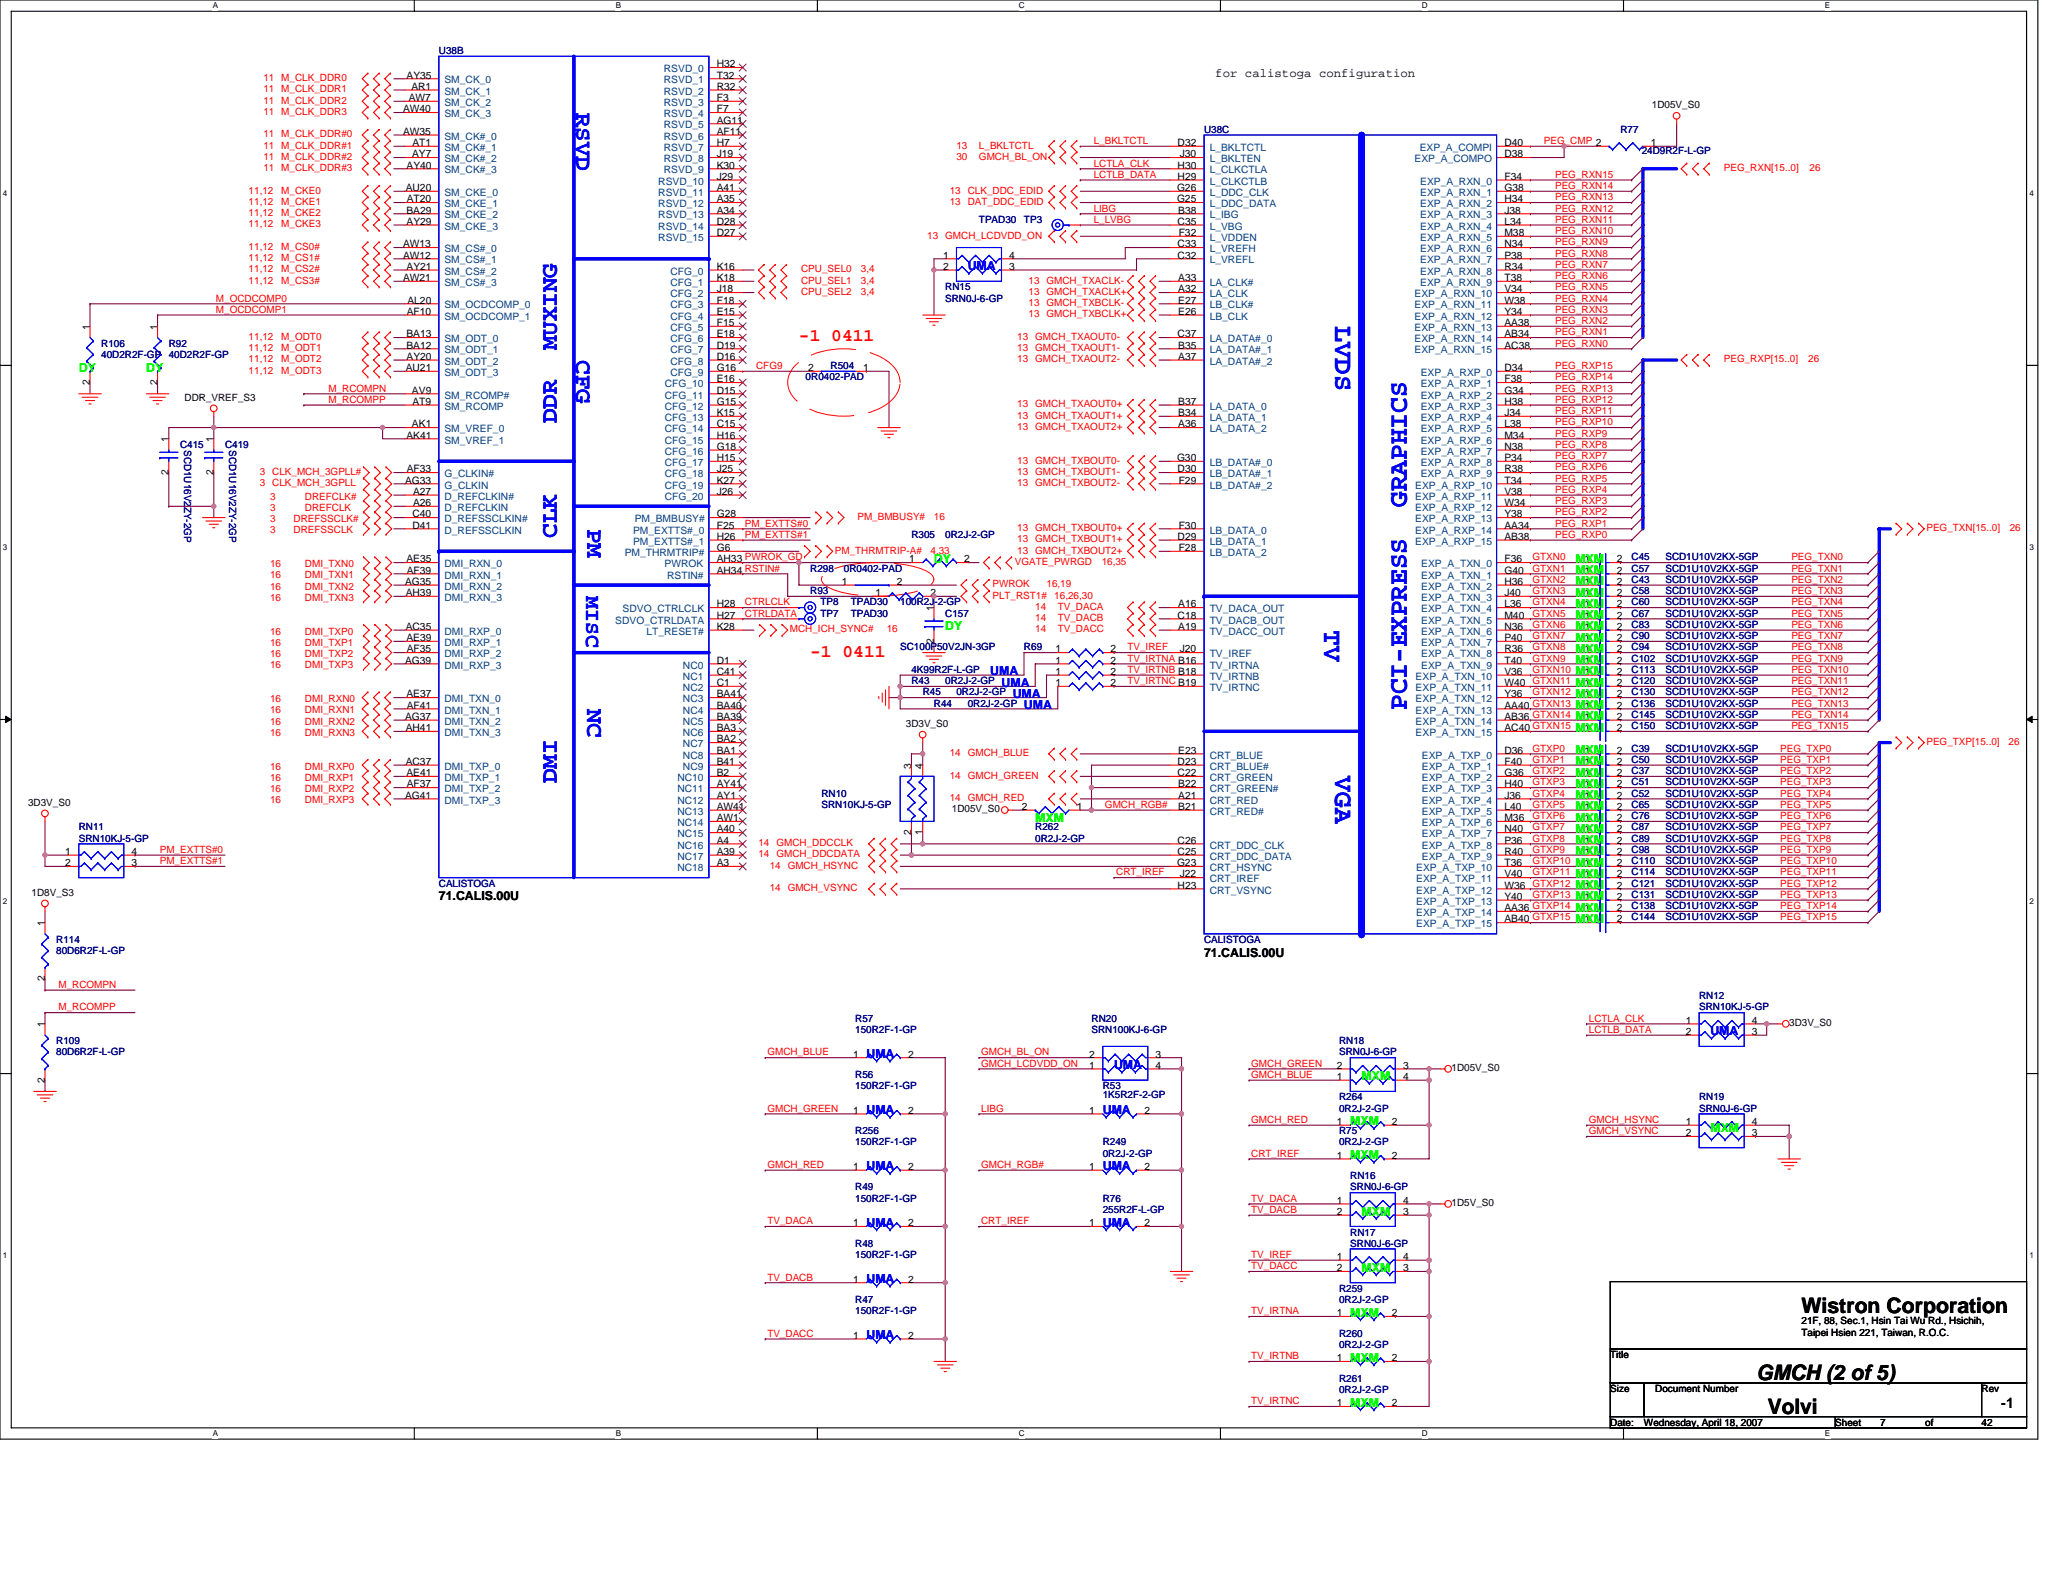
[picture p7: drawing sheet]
<svg xmlns="http://www.w3.org/2000/svg" width="279mm" height="216mm" viewBox="0 0 279 216" stroke-linecap="round" stroke-linejoin="round" font-family="sans-serif">
<defs><g id="words">
<g font-size="3.6" fill="#00f">
<text x="180.8" y="44.2" transform="rotate(90 180.8 44.2)">LVDS</text>
<text x="190.5" y="68.6" transform="rotate(-90 190.5 68.6)">GRAPHICS</text>
<text x="179.3" y="85.3" transform="rotate(90 179.3 85.3)">TV</text>
<text x="190.5" y="96.2" transform="rotate(-90 190.5 96.2)">PCI-EXPRESS</text>
<text x="180.8" y="105.2" transform="rotate(90 180.8 105.2)">VGA</text>
</g>
<g font-size="3.2" fill="#00f">
<text x="78" y="15.2" transform="rotate(90 78 15.2)">RSVD</text>
<text x="75.4" y="47.5" transform="rotate(-90 75.4 47.5)">MUXING</text>
<text x="78" y="48.8" transform="rotate(90 78 48.8)">CFG</text>
<text x="75.4" y="57.3" transform="rotate(-90 75.4 57.3)">DDR</text>
<text x="79.6" y="71.6" transform="rotate(90 79.6 71.6)">PM</text>
<text x="75.4" y="72.9" transform="rotate(-90 75.4 72.9)">CLK</text>
<text x="79.6" y="96" transform="rotate(90 79.6 96)">NC</text>
<text x="75.4" y="106.1" transform="rotate(-90 75.4 106.1)">DMI</text>
</g>
<text font-size="2.9" fill="#00f" x="79.4" y="80.8" transform="rotate(90 79.4 80.8)">MISC</text>
<g font-size="2.9">
<text x="244" y="177.8">Wistron Corporation</text>
<text x="237.9" y="186.9">GMCH (2 of 5)</text>
<text x="239.4" y="191.5">Volvi</text>
</g>
<g font-size="2.4" fill="#f00">
<text x="108.2" y="46.2">-1 0411</text>
<text x="109.7" y="88.9">-1 0411</text>
</g>
<text font-size="2" x="271" y="190.8">-1</text>
<g font-size="1.7">
<text x="164.6" y="10.5">for calistoga configuration</text>
<text x="59.4" y="122">71.CALIS.00U</text>
<text x="163.1" y="129.6">71.CALIS.00U</text>
</g>
<g font-size="1.7" fill="#00f">
<text x="131.1" y="36.6">UMA</text>
<text x="134.1" y="91.5">UMA</text>
<text x="135.6" y="93">UMA</text>
<text x="137.2" y="94.5">UMA</text>
<text x="138.7" y="96.1">UMA</text>
<text x="117.3" y="143.3">UMA</text>
<text x="231.6" y="140.3">UMA</text>
<text x="150.9" y="144.8">UMA</text>
<text x="117.3" y="150.9">UMA</text>
<text x="149.4" y="150.9">UMA</text>
<text x="117.3" y="158.5">UMA</text>
<text x="149.4" y="158.5">UMA</text>
<text x="117.3" y="166.2">UMA</text>
<text x="149.4" y="166.2">UMA</text>
<text x="117.3" y="173.8">UMA</text>
<text x="117.3" y="181.4">UMA</text>
</g>
<g font-size="1.7" fill="#0f0">
<text x="10.7" y="50.3">DY</text>
<text x="19.8" y="50.3">DY</text>
<text x="126.5" y="76.2">DY</text>
<text x="213.4" y="76.2">MXM</text>
<text x="213.4" y="77.8">MXM</text>
<text x="213.4" y="82.3">MXM</text>
<text x="213.4" y="83.9">MXM</text>
<text x="213.4" y="80.8">MXM</text>
<text x="213.4" y="79.3">MXM</text>
<text x="128" y="85.4">DY</text>
<text x="213.4" y="85.4">MXM</text>
<text x="213.4" y="90">MXM</text>
<text x="213.4" y="86.9">MXM</text>
<text x="213.4" y="88.4">MXM</text>
<text x="213.4" y="91.5">MXM</text>
<text x="213.4" y="94.5">MXM</text>
<text x="213.4" y="93">MXM</text>
<text x="213.4" y="99.1">MXM</text>
<text x="213.4" y="96.1">MXM</text>
<text x="213.4" y="97.6">MXM</text>
<text x="213.4" y="102.2">MXM</text>
<text x="213.4" y="106.7">MXM</text>
<text x="213.4" y="105.2">MXM</text>
<text x="213.4" y="103.7">MXM</text>
<text x="140.2" y="111.3">MXM</text>
<text x="213.4" y="108.2">MXM</text>
<text x="213.4" y="111.3">MXM</text>
<text x="213.4" y="109.8">MXM</text>
<text x="213.4" y="112.8">MXM</text>
<text x="213.4" y="115.9">MXM</text>
<text x="213.4" y="118.9">MXM</text>
<text x="213.4" y="117.4">MXM</text>
<text x="213.4" y="114.3">MXM</text>
<text x="213.4" y="125">MXM</text>
<text x="213.4" y="123.5">MXM</text>
<text x="213.4" y="120.4">MXM</text>
<text x="213.4" y="122">MXM</text>
<text x="184.4" y="146.3">MXM</text>
<text x="182.9" y="152.4">MXM</text>
<text x="231.6" y="153.4">MXM</text>
<text x="182.9" y="157">MXM</text>
<text x="184.4" y="164.6">MXM</text>
<text x="184.4" y="172.3">MXM</text>
<text x="182.9" y="178.4">MXM</text>
<text x="182.9" y="184.4">MXM</text>
<text x="182.9" y="190.5">MXM</text>
</g>
<g font-size="1.4" fill="#f00">
<text x="35.7" y="11">11 M_CLK_DDR0</text>
<text x="35.7" y="12.5">11 M_CLK_DDR1</text>
<text x="35.7" y="14">11 M_CLK_DDR2</text>
<text x="35.7" y="15.6">11 M_CLK_DDR3</text>
<text x="35.7" y="21.7">11 M_CLK_DDR#2</text>
<text x="35.7" y="23.2">11 M_CLK_DDR#3</text>
<text x="35.7" y="18.6">11 M_CLK_DDR#0</text>
<text x="35.7" y="20.1">11 M_CLK_DDR#1</text>
<text x="129.5" y="20.1">13</text>
<text x="129.5" y="21.7">30</text>
<text x="132.6" y="20.1">L_BKLTCTL</text>
<text x="132.6" y="21.7">GMCH_BL_ON</text>
<text x="148.1" y="22.6">LCTLA_CLK</text>
<text x="148.1" y="19.5">L_BKLTCTL</text>
<text x="209.1" y="19.5">PEG_CMP 2</text>
<text x="233.5" y="23.2">PEG_RXN[15..0]</text>
<text x="245.1" y="23.2">26</text>
<text x="33.7" y="26.2">11,12</text>
<text x="33.7" y="27.7">11,12</text>
<text x="33.7" y="29.3">11,12</text>
<text x="38.1" y="26.2">M_CKE0</text>
<text x="38.1" y="27.7">M_CKE1</text>
<text x="38.1" y="29.3">M_CKE2</text>
<text x="128.6" y="26.2">13 CLK_DDC_EDID</text>
<text x="128.6" y="27.7">13 DAT_DDC_EDID</text>
<text x="148.1" y="24.1">LCTLB_DATA</text>
<text x="148.1" y="28.7">LIBG</text>
<text x="210.6" y="28.7">PEG_RXN12</text>
<text x="210.6" y="24.1">PEG_RXN15</text>
<text x="210.6" y="25.6">PEG_RXN14</text>
<text x="210.6" y="27.1">PEG_RXN13</text>
<text x="33.7" y="30.8">11,12</text>
<text x="33.7" y="35.4">11,12</text>
<text x="33.7" y="33.8">11,12</text>
<text x="38.1" y="30.8">M_CKE3</text>
<text x="38.1" y="35.4">M_CS1#</text>
<text x="38.1" y="33.8">M_CS0#</text>
<text x="125.6" y="32.3">13 GMCH_LCDVDD_ON</text>
<text x="148.1" y="30.2">L_LVBG</text>
<text x="210.6" y="30.2">PEG_RXN11</text>
<text x="210.6" y="31.7">PEG_RXN10</text>
<text x="210.6" y="33.2">PEG_RXN9</text>
<text x="210.6" y="34.8">PEG_RXN8</text>
<text x="29.3" y="40.9">M_OCDCOMP0</text>
<text x="33.7" y="36.9">11,12</text>
<text x="33.7" y="38.4">11,12</text>
<text x="38.1" y="36.9">M_CS2#</text>
<text x="38.1" y="38.4">M_CS3#</text>
<text x="108.5" y="38.4">CPU_SEL1</text>
<text x="108.5" y="39.9">CPU_SEL2</text>
<text x="108.5" y="36.9">CPU_SEL0</text>
<text x="116.6" y="38.4">3,4</text>
<text x="116.6" y="39.9">3,4</text>
<text x="116.6" y="36.9">3,4</text>
<text x="139.3" y="38.4">13 GMCH_TXACLK-</text>
<text x="139.3" y="39.9">13 GMCH_TXACLK+</text>
<text x="139.3" y="41.5">13 GMCH_TXBCLK-</text>
<text x="210.6" y="39.3">PEG_RXN5</text>
<text x="210.6" y="36.3">PEG_RXN7</text>
<text x="210.6" y="40.9">PEG_RXN4</text>
<text x="210.6" y="37.8">PEG_RXN6</text>
<text x="29.3" y="42.4">M_OCDCOMP1</text>
<text x="33.7" y="46">11,12</text>
<text x="33.7" y="47.6">11,12</text>
<text x="38.1" y="46">M_ODT0</text>
<text x="38.1" y="47.6">M_ODT1</text>
<text x="137.8" y="46">13 GMCH_TXAOUT0-</text>
<text x="137.8" y="47.6">13 GMCH_TXAOUT1-</text>
<text x="139.3" y="43">13 GMCH_TXBCLK+</text>
<text x="210.6" y="43.9">PEG_RXN2</text>
<text x="210.6" y="45.4">PEG_RXN1</text>
<text x="210.6" y="42.4">PEG_RXN3</text>
<text x="210.6" y="46.9">PEG_RXN0</text>
<text x="33.7" y="49.1">11,12</text>
<text x="33.7" y="50.6">11,12</text>
<text x="38.1" y="49.1">M_ODT2</text>
<text x="38.1" y="50.6">M_ODT3</text>
<text x="44.5" y="53">M_RCOMPN</text>
<text x="102.4" y="50">CFG9</text>
<text x="137.8" y="49.1">13 GMCH_TXAOUT2-</text>
<text x="210.6" y="53">PEG_RXP13</text>
<text x="210.6" y="50">PEG_RXP15</text>
<text x="210.6" y="51.5">PEG_RXP14</text>
<text x="233.5" y="49.1">PEG_RXP[15..0]</text>
<text x="244.9" y="49.1">26</text>
<text x="44.5" y="54.6">M_RCOMPP</text>
<text x="137.8" y="55.2">13 GMCH_TXAOUT0+</text>
<text x="137.8" y="56.7">13 GMCH_TXAOUT1+</text>
<text x="137.8" y="58.2">13 GMCH_TXAOUT2+</text>
<text x="210.6" y="57.6">PEG_RXP10</text>
<text x="210.6" y="54.6">PEG_RXP12</text>
<text x="210.6" y="59.1">PEG_RXP9</text>
<text x="210.6" y="56.1">PEG_RXP11</text>
<text x="35.2" y="65.8">3 CLK_MCH_3GPLL</text>
<text x="35.2" y="64.3">3 CLK_MCH_3GPLL#</text>
<text x="137.8" y="64.3">13 GMCH_TXBOUT1-</text>
<text x="137.8" y="62.8">13 GMCH_TXBOUT0-</text>
<text x="137.8" y="65.8">13 GMCH_TXBOUT2-</text>
<text x="210.6" y="65.2">PEG_RXP5</text>
<text x="210.6" y="62.2">PEG_RXP7</text>
<text x="210.6" y="63.7">PEG_RXP6</text>
<text x="210.6" y="60.7">PEG_RXP8</text>
<text x="36.6" y="67.7">3</text>
<text x="36.6" y="69.2">3</text>
<text x="36.6" y="70.7">3</text>
<text x="39.8" y="70.7">DREFSSCLK#</text>
<text x="41.3" y="67.7">DREFCLK#</text>
<text x="41.3" y="69.2">DREFCLK</text>
<text x="100.9" y="71.3">PM_EXTTS#0</text>
<text x="116.1" y="70.4">PM_BMBUSY#</text>
<text x="126.5" y="70.4">16</text>
<text x="137.8" y="71.9">13 GMCH_TXBOUT0+</text>
<text x="210.6" y="69.8">PEG_RXP2</text>
<text x="210.6" y="66.8">PEG_RXP4</text>
<text x="210.6" y="71.3">PEG_RXP1</text>
<text x="210.6" y="68.3">PEG_RXP3</text>
<text x="260.9" y="71.9">PEG_TXN[15..0]</text>
<text x="272.2" y="71.9">26</text>
<text x="36.6" y="76.8">16</text>
<text x="36.6" y="72.2">3</text>
<text x="39.8" y="72.2">DREFSSCLK</text>
<text x="41.3" y="76.8">DMI_TXN0</text>
<text x="100.9" y="72.9">PM_EXTTS#1</text>
<text x="113.1" y="75">PM_THRMTRIP-A#</text>
<text x="126" y="75">4,33</text>
<text x="137.5" y="76.5">VGATE_PWRGD</text>
<text x="137.8" y="73.5">13 GMCH_TXBOUT1+</text>
<text x="137.8" y="75">13 GMCH_TXBOUT2+</text>
<text x="149.2" y="76.5">16,35</text>
<text x="207.6" y="77.4">GTXN1</text>
<text x="207.6" y="75.9">GTXN0</text>
<text x="210.6" y="72.9">PEG_RXP0</text>
<text x="242.6" y="75.9">PEG_TXN0</text>
<text x="242.6" y="77.4">PEG_TXN1</text>
<text x="36.6" y="78.3">16</text>
<text x="36.6" y="79.9">16</text>
<text x="36.6" y="81.4">16</text>
<text x="41.3" y="78.3">DMI_TXN1</text>
<text x="41.3" y="79.9">DMI_TXN2</text>
<text x="41.3" y="81.4">DMI_TXN3</text>
<text x="100.9" y="83.5">CTRLDATA</text>
<text x="100.9" y="82">CTRLCLK</text>
<text x="134.4" y="81.1">PLT_RST1#</text>
<text x="134.4" y="79.6">PWROK</text>
<text x="140.2" y="82.6">14</text>
<text x="141.7" y="79.6">16,19</text>
<text x="142.8" y="81.1">16,26,30</text>
<text x="143.3" y="82.6">TV_DACA</text>
<text x="207.6" y="80.5">GTXN3</text>
<text x="207.6" y="82">GTXN4</text>
<text x="207.6" y="83.5">GTXN5</text>
<text x="207.6" y="79">GTXN2</text>
<text x="242.6" y="80.5">PEG_TXN3</text>
<text x="242.6" y="83.5">PEG_TXN5</text>
<text x="242.6" y="79">PEG_TXN2</text>
<text x="242.6" y="82">PEG_TXN4</text>
<text x="36.6" y="87.5">16</text>
<text x="36.6" y="86">16</text>
<text x="36.6" y="89">16</text>
<text x="41.3" y="87.5">DMI_TXP1</text>
<text x="41.3" y="86">DMI_TXP0</text>
<text x="41.3" y="89">DMI_TXP2</text>
<text x="107" y="85.7">MCH_ICH_SYNC#</text>
<text x="120.1" y="85.7">16</text>
<text x="140.2" y="84.1">14</text>
<text x="140.2" y="85.7">14</text>
<text x="143.3" y="84.1">TV_DACB</text>
<text x="143.3" y="85.7">TV_DACC</text>
<text x="152.7" y="88.1">TV_IREF</text>
<text x="152.7" y="89.6">TV_IRTNA B16</text>
<text x="207.6" y="85">GTXN6</text>
<text x="207.6" y="89.6">GTXN9</text>
<text x="207.6" y="86.6">GTXN7</text>
<text x="207.6" y="88.1">GTXN8</text>
<text x="242.6" y="88.1">PEG_TXN8</text>
<text x="242.6" y="86.6">PEG_TXN7</text>
<text x="242.6" y="89.6">PEG_TXN9</text>
<text x="242.6" y="85">PEG_TXN6</text>
<text x="36.6" y="95.1">16</text>
<text x="36.6" y="90.5">16</text>
<text x="41.3" y="95.1">DMI_RXN0</text>
<text x="41.3" y="90.5">DMI_TXP3</text>
<text x="152.7" y="91.1">TV_IRTNB B18</text>
<text x="152.7" y="92.7">TV_IRTNC B19</text>
<text x="207.6" y="94.2">GTXN12</text>
<text x="207.6" y="91.1">GTXN10</text>
<text x="207.6" y="92.7">GTXN11</text>
<text x="242.6" y="92.7">PEG_TXN11</text>
<text x="242.6" y="95.7">PEG_TXN13</text>
<text x="242.6" y="91.1">PEG_TXN10</text>
<text x="242.6" y="94.2">PEG_TXN12</text>
<text x="36.6" y="96.6">16</text>
<text x="36.6" y="98.1">16</text>
<text x="36.6" y="99.7">16</text>
<text x="41.3" y="96.6">DMI_RXN1</text>
<text x="41.3" y="98.1">DMI_RXN2</text>
<text x="41.3" y="99.7">DMI_RXN3</text>
<text x="207.6" y="101.8">GTXP0</text>
<text x="241.1" y="101.8">PEG_TXP0</text>
<text x="242.6" y="97.2">PEG_TXN14</text>
<text x="242.6" y="98.8">PEG_TXN15</text>
<text x="260.9" y="100.9">PEG_TXP[15..0]</text>
<text x="272" y="100.9">26</text>
<text x="36.6" y="104.2">16</text>
<text x="36.6" y="107.3">16</text>
<text x="36.6" y="105.8">16</text>
<text x="41.3" y="104.2">DMI_RXP0</text>
<text x="41.3" y="107.3">DMI_RXP2</text>
<text x="41.3" y="105.8">DMI_RXP1</text>
<text x="128.6" y="105.5">14 GMCH_GREEN</text>
<text x="128.6" y="102.4">14 GMCH_BLUE</text>
<text x="207.6" y="107.9">GTXP4</text>
<text x="207.6" y="103.3">GTXP1</text>
<text x="207.6" y="106.4">GTXP3</text>
<text x="207.6" y="104.9">GTXP2</text>
<text x="241.1" y="107.9">PEG_TXP4</text>
<text x="241.1" y="103.3">PEG_TXP1</text>
<text x="241.1" y="106.4">PEG_TXP3</text>
<text x="241.1" y="104.9">PEG_TXP2</text>
<text x="36.6" y="108.8">16</text>
<text x="41.3" y="108.8">DMI_RXP3</text>
<text x="128.6" y="108.5">14 GMCH_RED</text>
<text x="149.6" y="109.4">GMCH_RGB#</text>
<text x="207.6" y="112.5">GTXP7</text>
<text x="207.6" y="111">GTXP6</text>
<text x="207.6" y="109.4">GTXP5</text>
<text x="241.1" y="112.5">PEG_TXP7</text>
<text x="241.1" y="111">PEG_TXP6</text>
<text x="241.1" y="109.4">PEG_TXP5</text>
<text x="21.6" y="115.5">PM_EXTTS#0</text>
<text x="21.6" y="117.1">PM_EXTTS#1</text>
<text x="102.7" y="114.6">14 GMCH_DDCCLK</text>
<text x="102.7" y="116.1">14 GMCH_DDCDATA</text>
<text x="104.2" y="117.7">14 GMCH_HSYNC</text>
<text x="151.2" y="118.6">CRT_IREF</text>
<text x="207.6" y="115.5">GTXP9</text>
<text x="207.6" y="118.6">GTXP11</text>
<text x="207.6" y="114">GTXP8</text>
<text x="207.6" y="117.1">GTXP10</text>
<text x="241.1" y="117.1">PEG_TXP10</text>
<text x="241.1" y="115.5">PEG_TXP9</text>
<text x="241.1" y="118.6">PEG_TXP11</text>
<text x="241.1" y="114">PEG_TXP8</text>
<text x="104.2" y="120.7">14 GMCH_VSYNC</text>
<text x="207.6" y="120.1">GTXP12</text>
<text x="207.6" y="121.6">GTXP13</text>
<text x="241.1" y="124.7">PEG_TXP15</text>
<text x="241.1" y="120.1">PEG_TXP12</text>
<text x="241.1" y="123.1">PEG_TXP14</text>
<text x="241.1" y="121.6">PEG_TXP13</text>
<text x="7.9" y="133.8">M_RCOMPN</text>
<text x="7.9" y="136.9">M_RCOMPP</text>
<text x="103.9" y="143">GMCH_BLUE</text>
<text x="132.9" y="143">GMCH_BL_ON</text>
<text x="215.2" y="139.9">LCTLB_DATA</text>
<text x="215.2" y="138.4">LCTLA_CLK</text>
<text x="132.9" y="144.5">GMCH_LCDVDD_ON</text>
<text x="169.5" y="146">GMCH_BLUE</text>
<text x="169.5" y="144.5">GMCH_GREEN</text>
<text x="103.9" y="150.6">GMCH_GREEN</text>
<text x="132.9" y="150.6">LIBG</text>
<text x="169.5" y="152.1">GMCH_RED</text>
<text x="215.2" y="152.1">GMCH_HSYNC</text>
<text x="215.2" y="153.6">GMCH_VSYNC</text>
<text x="103.9" y="158.2">GMCH_RED</text>
<text x="132.9" y="158.2">GMCH_RGB#</text>
<text x="169.5" y="156.7">CRT_IREF</text>
<text x="103.9" y="165.8">TV_DACA</text>
<text x="132.9" y="165.8">CRT_IREF</text>
<text x="169.5" y="164.3">TV_DACB</text>
<text x="169.5" y="162.8">TV_DACA</text>
<text x="103.9" y="173.4">TV_DACB</text>
<text x="169.5" y="171.9">TV_DACC</text>
<text x="169.5" y="170.4">TV_IREF</text>
<text x="169.5" y="178">TV_IRTNA</text>
<text x="103.9" y="181.1">TV_DACC</text>
<text x="169.5" y="184.1">TV_IRTNB</text>
<text x="169.5" y="190.2">TV_IRTNC</text>
</g>
<g font-size="1.4">
<text x="55.1" y="10.6">AY35</text>
<text x="97.1" y="10.6">T32</text>
<text x="97.1" y="9.1">H32</text>
<text x="54.6" y="15.2">AW40</text>
<text x="55.4" y="13.7">AW7</text>
<text x="55.7" y="12.2">AR1</text>
<text x="97.1" y="12.2">R32</text>
<text x="97.1" y="16.7">AG11</text>
<text x="97.1" y="13.7">F3</text>
<text x="97.1" y="15.2">F7</text>
<text x="223.7" y="14.6">1D05V_S0</text>
<text x="54.6" y="18.3">AW35</text>
<text x="55.1" y="22.8">AY40</text>
<text x="55.8" y="21.3">AY7</text>
<text x="55.9" y="19.8">AT1</text>
<text x="97.1" y="18.3">AF11</text>
<text x="97.1" y="21.3">J19</text>
<text x="97.1" y="19.8">H7</text>
<text x="97.1" y="22.8">K30</text>
<text x="159.5" y="22.8">H30</text>
<text x="159.5" y="19.8">D32</text>
<text x="159.8" y="21.3">J30</text>
<text x="203.8" y="19.8">D40</text>
<text x="203.8" y="21.3">D38</text>
<text x="223.6" y="19.8">1</text>
<text x="54.9" y="25.9">AU20</text>
<text x="55" y="28.9">BA29</text>
<text x="55.1" y="27.4">AT20</text>
<text x="97.1" y="24.4">J29</text>
<text x="97.1" y="25.9">A41</text>
<text x="97.1" y="27.4">A35</text>
<text x="97.1" y="28.9">A34</text>
<text x="159.4" y="25.9">G26</text>
<text x="159.4" y="27.4">G25</text>
<text x="159.5" y="24.4">H29</text>
<text x="159.6" y="28.9">B38</text>
<text x="203.8" y="24.4">F34</text>
<text x="203.8" y="25.9">G38</text>
<text x="203.8" y="27.4">H34</text>
<text x="203.8" y="28.9">J38</text>
<text x="54.6" y="33.5">AW13</text>
<text x="54.6" y="35">AW12</text>
<text x="55.1" y="30.5">AY29</text>
<text x="97.1" y="30.5">D28</text>
<text x="97.1" y="32">D27</text>
<text x="127.7" y="35">1</text>
<text x="136.7" y="35">4</text>
<text x="159.5" y="30.5">C35</text>
<text x="159.5" y="33.5">C33</text>
<text x="159.5" y="35">C32</text>
<text x="159.6" y="32">F32</text>
<text x="203.8" y="30.5">L34</text>
<text x="203.8" y="32">M38</text>
<text x="203.8" y="33.5">N34</text>
<text x="203.8" y="35">P38</text>
<text x="54.6" y="38.1">AW21</text>
<text x="55.1" y="36.6">AY21</text>
<text x="55.2" y="41.1">AL20</text>
<text x="97.1" y="36.6">K16</text>
<text x="97.1" y="38.1">K18</text>
<text x="97.1" y="39.6">J18</text>
<text x="97.1" y="41.1">F18</text>
<text x="127.7" y="36.6">2</text>
<text x="136.7" y="36.6">3</text>
<text x="159.6" y="38.1">A33</text>
<text x="159.6" y="39.6">A32</text>
<text x="159.6" y="41.1">E27</text>
<text x="203.8" y="36.6">R34</text>
<text x="203.8" y="38.1">T38</text>
<text x="203.8" y="39.6">V34</text>
<text x="203.8" y="41.1">W38</text>
<text x="12.2" y="44.7" transform="rotate(-90 12.2 44.7)">1</text>
<text x="21.3" y="44.7" transform="rotate(-90 21.3 44.7)">1</text>
<text x="55" y="45.7">BA13</text>
<text x="55" y="47.2">BA12</text>
<text x="55.1" y="42.7">AF10</text>
<text x="97.1" y="42.7">E15</text>
<text x="97.1" y="44.2">F15</text>
<text x="97.1" y="45.7">E18</text>
<text x="97.1" y="47.2">D19</text>
<text x="159.5" y="45.7">C37</text>
<text x="159.6" y="47.2">B35</text>
<text x="159.6" y="42.7">E26</text>
<text x="203.8" y="42.7">Y34</text>
<text x="203.8" y="44.2">AA38</text>
<text x="203.8" y="45.7">AB34</text>
<text x="203.8" y="47.2">AC38</text>
<text x="12.2" y="52.1" transform="rotate(-90 12.2 52.1)">2</text>
<text x="21.3" y="52.1" transform="rotate(-90 21.3 52.1)">2</text>
<text x="54.9" y="50.3">AU21</text>
<text x="55.1" y="48.7">AY20</text>
<text x="55.8" y="53.3">AV9</text>
<text x="97.1" y="48.7">D16</text>
<text x="97.1" y="50.3">G16</text>
<text x="97.1" y="51.8">E16</text>
<text x="97.1" y="53.3">D15</text>
<text x="109.4" y="50.3">2</text>
<text x="116.9" y="50.3">1</text>
<text x="159.6" y="48.7">A37</text>
<text x="203.8" y="50.3">D34</text>
<text x="203.8" y="51.8">F38</text>
<text x="203.8" y="53.3">G34</text>
<text x="22.8" y="59.9" transform="rotate(-90 22.8 59.9)">1</text>
<text x="25" y="54.3">DDR_VREF_S3</text>
<text x="28.9" y="59.9" transform="rotate(-90 28.9 59.9)">1</text>
<text x="55" y="59.4">AK41</text>
<text x="55.8" y="57.9">AK1</text>
<text x="55.9" y="54.8">AT9</text>
<text x="97.1" y="54.8">G15</text>
<text x="97.1" y="56.4">K15</text>
<text x="97.1" y="57.9">C15</text>
<text x="97.1" y="59.4">H16</text>
<text x="159.6" y="54.8">B37</text>
<text x="159.6" y="56.4">B34</text>
<text x="159.6" y="57.9">A36</text>
<text x="203.8" y="54.8">H38</text>
<text x="203.8" y="56.4">J34</text>
<text x="203.8" y="57.9">L38</text>
<text x="203.8" y="59.4">M34</text>
<text x="22.8" y="64.3" transform="rotate(-90 22.8 64.3)">2</text>
<text x="28.9" y="64.3" transform="rotate(-90 28.9 64.3)">2</text>
<text x="54.9" y="65.5">AG33</text>
<text x="55.1" y="64">AF33</text>
<text x="97.1" y="64">J25</text>
<text x="97.1" y="65.5">K27</text>
<text x="97.1" y="60.9">G18</text>
<text x="97.1" y="62.5">H15</text>
<text x="159.4" y="62.5">G30</text>
<text x="159.5" y="64">D30</text>
<text x="159.6" y="65.5">F29</text>
<text x="203.8" y="60.9">N38</text>
<text x="203.8" y="62.5">P34</text>
<text x="203.8" y="64">R38</text>
<text x="203.8" y="65.5">T34</text>
<text x="55.9" y="70.1">C40</text>
<text x="55.9" y="71.6">D41</text>
<text x="55.9" y="67">A27</text>
<text x="55.9" y="68.6">A26</text>
<text x="97.1" y="71.6">F25</text>
<text x="97.1" y="70.1">G28</text>
<text x="97.1" y="67">J26</text>
<text x="159.6" y="71.6">F30</text>
<text x="203.8" y="67">V38</text>
<text x="203.8" y="68.6">W34</text>
<text x="203.8" y="70.1">Y38</text>
<text x="203.8" y="71.6">AA34</text>
<text x="55" y="76.2">AE35</text>
<text x="55.1" y="77.7">AF39</text>
<text x="97.1" y="77.7">AH34 RSTIN#</text>
<text x="97.1" y="76.2">AH33 PWROK_GD</text>
<text x="97.1" y="73.1">H26</text>
<text x="97.1" y="74.7">G6</text>
<text x="123.1" y="76.2">1</text>
<text x="130.6" y="76.2">2</text>
<text x="159.5" y="73.1">D29</text>
<text x="159.6" y="74.7">F28</text>
<text x="203.8" y="76.2">F36</text>
<text x="203.8" y="77.7">G40</text>
<text x="203.8" y="73.1">AB38</text>
<text x="214.6" y="76.2">1</text>
<text x="214.6" y="77.7">1</text>
<text x="219" y="76.2">2</text>
<text x="219" y="77.7">2</text>
<text x="54.9" y="79.2">AG35</text>
<text x="54.9" y="80.8">AH39</text>
<text x="97.1" y="83.8">H27</text>
<text x="97.1" y="82.3">H28</text>
<text x="114" y="79.2">1</text>
<text x="118.6" y="80.8">1</text>
<text x="121.5" y="79.2">2</text>
<text x="126" y="80.8">2</text>
<text x="126.5" y="82.8" transform="rotate(-90 126.5 82.8)">1</text>
<text x="159.5" y="83.8">C18</text>
<text x="159.6" y="82.3">A16</text>
<text x="203.8" y="79.2">H36</text>
<text x="203.8" y="80.8">J40</text>
<text x="203.8" y="82.3">L36</text>
<text x="203.8" y="83.8">M40</text>
<text x="214.6" y="82.3">1</text>
<text x="214.6" y="83.8">1</text>
<text x="214.6" y="80.8">1</text>
<text x="214.6" y="79.2">1</text>
<text x="219" y="82.3">2</text>
<text x="219" y="83.8">2</text>
<text x="219" y="80.8">2</text>
<text x="219" y="79.2">2</text>
<text x="54.9" y="89.9">AG39</text>
<text x="54.9" y="85.3">AC35</text>
<text x="55" y="86.8">AE39</text>
<text x="55.1" y="88.4">AF35</text>
<text x="97.1" y="85.3">K28</text>
<text x="97.1" y="89.9">D1</text>
<text x="126.5" y="87.2" transform="rotate(-90 126.5 87.2)">2</text>
<text x="143" y="89.9">1</text>
<text x="143" y="88.4">1</text>
<text x="150.4" y="89.9">2</text>
<text x="150.4" y="88.4">2</text>
<text x="159.6" y="85.3">A19</text>
<text x="159.8" y="88.4">J20</text>
<text x="203.8" y="85.3">N36</text>
<text x="203.8" y="86.8">P40</text>
<text x="203.8" y="88.4">R36</text>
<text x="203.8" y="89.9">T40</text>
<text x="214.6" y="85.3">1</text>
<text x="214.6" y="89.9">1</text>
<text x="214.6" y="86.8">1</text>
<text x="214.6" y="88.4">1</text>
<text x="219" y="85.3">2</text>
<text x="219" y="89.9">2</text>
<text x="219" y="86.8">2</text>
<text x="219" y="88.4">2</text>
<text x="55" y="94.5">AE37</text>
<text x="55.1" y="96">AF41</text>
<text x="97.1" y="91.4">C41</text>
<text x="97.1" y="92.9">C1</text>
<text x="97.1" y="94.5">BA41</text>
<text x="97.1" y="96">BA40</text>
<text x="143" y="92.9">1</text>
<text x="143" y="91.4">1</text>
<text x="150.4" y="92.9">2</text>
<text x="150.4" y="91.4">2</text>
<text x="203.8" y="91.4">V36</text>
<text x="203.8" y="92.9">W40</text>
<text x="203.8" y="94.5">Y36</text>
<text x="203.8" y="96">AA40 GTXN13</text>
<text x="214.6" y="91.4">1</text>
<text x="214.6" y="94.5">1</text>
<text x="214.6" y="96">1</text>
<text x="214.6" y="92.9">1</text>
<text x="219" y="91.4">2</text>
<text x="219" y="94.5">2</text>
<text x="219" y="96">2</text>
<text x="219" y="92.9">2</text>
<text x="54.9" y="97.5">AG37</text>
<text x="54.9" y="99">AH41</text>
<text x="97.1" y="97.5">BA39</text>
<text x="97.1" y="99">BA3</text>
<text x="97.1" y="100.6">BA2</text>
<text x="122.7" y="98.5">3D3V_S0</text>
<text x="203.8" y="97.5">AB36 GTXN14</text>
<text x="203.8" y="99">AC40 GTXN15</text>
<text x="214.6" y="99">1</text>
<text x="214.6" y="97.5">1</text>
<text x="219" y="99">2</text>
<text x="219" y="97.5">2</text>
<text x="54.9" y="103.6">AC37</text>
<text x="55" y="105.1">AE41</text>
<text x="55.1" y="106.7">AF37</text>
<text x="97.1" y="102.1">BA1</text>
<text x="97.1" y="103.6">B41</text>
<text x="97.1" y="105.1">B2</text>
<text x="97.1" y="106.7">AY41</text>
<text x="123.4" y="104.1" transform="rotate(-90 123.4 104.1)">3</text>
<text x="124.9" y="104.1" transform="rotate(-90 124.9 104.1)">4</text>
<text x="159.5" y="103.6">D23</text>
<text x="159.5" y="105.1">C22</text>
<text x="159.6" y="102.1">E23</text>
<text x="159.6" y="106.7">B22</text>
<text x="203.8" y="102.1">D36</text>
<text x="203.8" y="103.6">F40</text>
<text x="203.8" y="105.1">G36</text>
<text x="203.8" y="106.7">H40</text>
<text x="214.6" y="102.1">1</text>
<text x="214.6" y="106.7">1</text>
<text x="214.6" y="105.1">1</text>
<text x="214.6" y="103.6">1</text>
<text x="219" y="102.1">2</text>
<text x="219" y="106.7">2</text>
<text x="219" y="105.1">2</text>
<text x="219" y="103.6">2</text>
<text x="3.8" y="109.1">3D3V_S0</text>
<text x="54.9" y="108.2">AG41</text>
<text x="97.1" y="108.2">AY1</text>
<text x="97.1" y="109.7">AW41</text>
<text x="97.1" y="111.2">AW1</text>
<text x="97.1" y="112.8">A40</text>
<text x="123.4" y="113.1" transform="rotate(-90 123.4 113.1)">2</text>
<text x="124.9" y="113.1" transform="rotate(-90 124.9 113.1)">1</text>
<text x="128.9" y="110">1D05V_S0</text>
<text x="138.4" y="109.7">2</text>
<text x="145.8" y="109.7">1</text>
<text x="159.6" y="108.2">A21</text>
<text x="159.6" y="109.7">B21</text>
<text x="203.8" y="108.2">J36</text>
<text x="203.8" y="109.7">L40</text>
<text x="203.8" y="111.2">M36</text>
<text x="203.8" y="112.8">N40</text>
<text x="214.6" y="108.2">1</text>
<text x="214.6" y="111.2">1</text>
<text x="214.6" y="109.7">1</text>
<text x="214.6" y="112.8">1</text>
<text x="219" y="108.2">2</text>
<text x="219" y="111.2">2</text>
<text x="219" y="109.7">2</text>
<text x="219" y="112.8">2</text>
<text x="8.8" y="115.8">1</text>
<text x="8.8" y="117.3">2</text>
<text x="17.8" y="117.3">3</text>
<text x="17.8" y="115.8">4</text>
<text x="97.1" y="114.3">A4</text>
<text x="97.1" y="115.8">A39</text>
<text x="97.1" y="117.3">A3</text>
<text x="159.4" y="117.3">G23</text>
<text x="159.5" y="114.3">C26</text>
<text x="159.5" y="115.8">C25</text>
<text x="159.8" y="118.9">J22</text>
<text x="203.8" y="114.3">P36</text>
<text x="203.8" y="115.8">R40</text>
<text x="203.8" y="117.3">T36</text>
<text x="203.8" y="118.9">V40</text>
<text x="214.6" y="115.8">1</text>
<text x="214.6" y="118.9">1</text>
<text x="214.6" y="117.3">1</text>
<text x="214.6" y="114.3">1</text>
<text x="219" y="115.8">2</text>
<text x="219" y="118.9">2</text>
<text x="219" y="117.3">2</text>
<text x="219" y="114.3">2</text>
<text x="4.3" y="121.3">1D8V_S3</text>
<text x="6.1" y="125.4" transform="rotate(-90 6.1 125.4)">1</text>
<text x="159.5" y="120.4">H23</text>
<text x="203.8" y="120.4">W36</text>
<text x="203.8" y="121.9">Y40</text>
<text x="203.8" y="123.4">AA36 GTXP14</text>
<text x="203.8" y="124.9">AB40 GTXP15</text>
<text x="214.6" y="124.9">1</text>
<text x="214.6" y="123.4">1</text>
<text x="214.6" y="120.4">1</text>
<text x="214.6" y="121.9">1</text>
<text x="219" y="124.9">2</text>
<text x="219" y="123.4">2</text>
<text x="219" y="120.4">2</text>
<text x="219" y="121.9">2</text>
<text x="6.1" y="132.9" transform="rotate(-90 6.1 132.9)">2</text>
<text x="6.1" y="139.1" transform="rotate(-90 6.1 139.1)">1</text>
<text x="115.5" y="143.2">1</text>
<text x="123" y="143.2">2</text>
<text x="147.5" y="143.2">2</text>
<text x="156.5" y="143.2">3</text>
<text x="228.3" y="138.7">1</text>
<text x="228.3" y="140.2">2</text>
<text x="237.3" y="140.2">3</text>
<text x="237.3" y="138.7">4</text>
<text x="242.3" y="139">3D3V_S0</text>
<text x="6.1" y="146.6" transform="rotate(-90 6.1 146.6)">2</text>
<text x="147.5" y="144.8">1</text>
<text x="156.5" y="144.8">4</text>
<text x="181.1" y="146.3">1</text>
<text x="181.1" y="144.8">2</text>
<text x="190" y="144.8">3</text>
<text x="190" y="146.3">4</text>
<text x="196.6" y="145.1">1D05V_S0</text>
<text x="115.5" y="150.9">1</text>
<text x="123" y="150.9">2</text>
<text x="147.5" y="150.9">1</text>
<text x="155" y="150.9">2</text>
<text x="181.1" y="152.4">1</text>
<text x="188.5" y="152.4">2</text>
<text x="228.3" y="152.4">1</text>
<text x="228.3" y="153.9">2</text>
<text x="237.3" y="153.9">3</text>
<text x="237.3" y="152.4">4</text>
<text x="115.5" y="158.5">1</text>
<text x="123" y="158.5">2</text>
<text x="147.5" y="158.5">1</text>
<text x="155" y="158.5">2</text>
<text x="181.1" y="157">1</text>
<text x="188.5" y="157">2</text>
<text x="115.5" y="166.1">1</text>
<text x="123" y="166.1">2</text>
<text x="147.5" y="166.1">1</text>
<text x="155" y="166.1">2</text>
<text x="181.1" y="163">1</text>
<text x="181.1" y="164.6">2</text>
<text x="190" y="164.6">3</text>
<text x="190" y="163">4</text>
<text x="196.6" y="163.4">1D5V_S0</text>
<text x="115.5" y="173.7">1</text>
<text x="123" y="173.7">2</text>
<text x="181.1" y="170.7">1</text>
<text x="181.1" y="172.2">2</text>
<text x="190" y="172.2">3</text>
<text x="190" y="170.7">4</text>
<text x="181.1" y="178.3">1</text>
<text x="188.5" y="178.3">2</text>
<text x="244" y="179.4">21F, 88, Sec.1, Hsin Tai Wu Rd., Hsichih,</text>
<text x="115.5" y="181.3">1</text>
<text x="123" y="181.3">2</text>
<text x="181.1" y="184.4">1</text>
<text x="188.5" y="184.4">2</text>
<text x="218.1" y="184">Title</text>
<text x="244" y="181">Taipei Hsien 221, Taiwan, R.O.C.</text>
<text x="181.1" y="190.5">1</text>
<text x="188.5" y="190.5">2</text>
<text x="218.1" y="188.5">Size</text>
<text x="224.2" y="188.5">Document Number</text>
<text x="268.4" y="188.5">Rev</text>
<text x="218.1" y="193.1">Date:</text>
<text x="222.7" y="193.1">Wednesday, April 18, 2007</text>
<text x="248.6" y="193.1">Sheet</text>
<text x="254.7" y="193.1">7</text>
<text x="260.8" y="193.1">of</text>
<text x="268.4" y="193.1">42</text>
</g>
<g font-size="1.4" fill="#000080">
<text x="59.4" y="7.3">U38B</text>
<text x="163.1" y="18">U38C</text>
<text x="219.5" y="18">R77</text>
<text x="222.4" y="20.9">24D9R2F-L-GP</text>
<text x="132.6" y="30.2">TPAD30</text>
<text x="138.7" y="30.2">TP3</text>
<text x="128" y="39.3">RN15</text>
<text x="128" y="40.9">SRN0J-6-GP</text>
<text x="13.7" y="46.9">R106</text>
<text x="22.9" y="46.9">R92</text>
<text x="13.7" y="48.5">40D2R2F-GP</text>
<text x="22.9" y="48.5">40D2R2F-GP</text>
<text x="109.1" y="51.5">0R0402-PAD</text>
<text x="112.5" y="50">R504</text>
<text x="24.4" y="60.7">C415</text>
<text x="25" y="61" transform="rotate(90 25 61)">SCD1U16V2ZY-2GP</text>
<text x="30.5" y="60.7">C419</text>
<text x="31.1" y="61" transform="rotate(90 31.1 61)">SCD1U16V2ZY-2GP</text>
<text x="109.7" y="77.4">R298</text>
<text x="114.3" y="77.4">0R0402-PAD</text>
<text x="123.4" y="72.9">R305</text>
<text x="128" y="72.9">0R2J-2-GP</text>
<text x="221" y="75.9">C45</text>
<text x="221" y="77.4">C57</text>
<text x="225.6" y="75.9">SCD1U10V2KX-5GP</text>
<text x="225.6" y="77.4">SCD1U10V2KX-5GP</text>
<text x="109.7" y="80.5">R93</text>
<text x="111.1" y="83.5">TP7</text>
<text x="111.1" y="82">TP8</text>
<text x="115.2" y="83.5">TPAD30</text>
<text x="115.2" y="82">TPAD30</text>
<text x="121.9" y="82">100R2J-2-GP</text>
<text x="128" y="83.5">C157</text>
<text x="221" y="82">C60</text>
<text x="221" y="83.5">C67</text>
<text x="221" y="80.5">C58</text>
<text x="221" y="79">C43</text>
<text x="225.6" y="82">SCD1U10V2KX-5GP</text>
<text x="225.6" y="83.5">SCD1U10V2KX-5GP</text>
<text x="225.6" y="80.5">SCD1U10V2KX-5GP</text>
<text x="225.6" y="79">SCD1U10V2KX-5GP</text>
<text x="121.9" y="88.1">SC100P50V2JN-3GP</text>
<text x="138.7" y="88.1">R69</text>
<text x="221" y="85">C83</text>
<text x="221" y="89.6">C102</text>
<text x="221" y="86.6">C90</text>
<text x="221" y="88.1">C94</text>
<text x="225.6" y="89.6">SCD1U10V2KX-5GP</text>
<text x="225.6" y="85">SCD1U10V2KX-5GP</text>
<text x="225.6" y="86.6">SCD1U10V2KX-5GP</text>
<text x="225.6" y="88.1">SCD1U10V2KX-5GP</text>
<text x="123.4" y="92.7">R43</text>
<text x="123.4" y="91.1">4K99R2F-L-GP</text>
<text x="125" y="94.2">R45</text>
<text x="126.5" y="95.7">R44</text>
<text x="128" y="92.7">0R2J-2-GP</text>
<text x="129.5" y="94.2">0R2J-2-GP</text>
<text x="131.1" y="95.7">0R2J-2-GP</text>
<text x="221" y="91.1">C113</text>
<text x="221" y="94.2">C130</text>
<text x="221" y="95.7">C136</text>
<text x="221" y="92.7">C120</text>
<text x="225.6" y="91.1">SCD1U10V2KX-5GP</text>
<text x="225.6" y="94.2">SCD1U10V2KX-5GP</text>
<text x="225.6" y="95.7">SCD1U10V2KX-5GP</text>
<text x="225.6" y="92.7">SCD1U10V2KX-5GP</text>
<text x="221" y="101.8">C39</text>
<text x="221" y="98.8">C150</text>
<text x="221" y="97.2">C145</text>
<text x="225.6" y="98.8">SCD1U10V2KX-5GP</text>
<text x="225.6" y="97.2">SCD1U10V2KX-5GP</text>
<text x="225.6" y="101.8">SCD1U10V2KX-5GP</text>
<text x="111.3" y="107.9">RN10</text>
<text x="221" y="107.9">C52</text>
<text x="221" y="106.4">C51</text>
<text x="221" y="104.9">C37</text>
<text x="221" y="103.3">C50</text>
<text x="225.6" y="107.9">SCD1U10V2KX-5GP</text>
<text x="225.6" y="106.4">SCD1U10V2KX-5GP</text>
<text x="225.6" y="104.9">SCD1U10V2KX-5GP</text>
<text x="225.6" y="103.3">SCD1U10V2KX-5GP</text>
<text x="10.7" y="112.5">RN11</text>
<text x="111.3" y="109.4">SRN10KJ-5-GP</text>
<text x="140.2" y="112.5">R262</text>
<text x="221" y="111">C76</text>
<text x="221" y="109.4">C65</text>
<text x="221" y="112.5">C87</text>
<text x="225.6" y="111">SCD1U10V2KX-5GP</text>
<text x="225.6" y="109.4">SCD1U10V2KX-5GP</text>
<text x="225.6" y="112.5">SCD1U10V2KX-5GP</text>
<text x="10.7" y="114">SRN10KJ-5-GP</text>
<text x="140.2" y="114">0R2J-2-GP</text>
<text x="221" y="115.5">C98</text>
<text x="221" y="118.6">C114</text>
<text x="221" y="117.1">C110</text>
<text x="221" y="114">C89</text>
<text x="225.6" y="118.6">SCD1U10V2KX-5GP</text>
<text x="225.6" y="117.1">SCD1U10V2KX-5GP</text>
<text x="225.6" y="115.5">SCD1U10V2KX-5GP</text>
<text x="225.6" y="114">SCD1U10V2KX-5GP</text>
<text x="59.4" y="120.1">CALISTOGA</text>
<text x="221" y="124.7">C144</text>
<text x="221" y="123.1">C138</text>
<text x="221" y="120.1">C121</text>
<text x="221" y="121.6">C131</text>
<text x="225.6" y="124.7">SCD1U10V2KX-5GP</text>
<text x="225.6" y="123.1">SCD1U10V2KX-5GP</text>
<text x="225.6" y="120.1">SCD1U10V2KX-5GP</text>
<text x="225.6" y="121.6">SCD1U10V2KX-5GP</text>
<text x="7.6" y="127.7">R114</text>
<text x="7.6" y="129.2">80D6R2F-L-GP</text>
<text x="163.1" y="127.7">CALISTOGA</text>
<text x="230.1" y="135.3">RN12</text>
<text x="230.1" y="136.9">SRN10KJ-5-GP</text>
<text x="7.6" y="141.4">R109</text>
<text x="7.6" y="143">80D6R2F-L-GP</text>
<text x="115.8" y="138.4">R57</text>
<text x="115.8" y="139.9">150R2F-1-GP</text>
<text x="147.8" y="138.4">RN20</text>
<text x="147.8" y="139.9">SRN100KJ-6-GP</text>
<text x="181.4" y="141.4">RN18</text>
<text x="181.4" y="143">SRN0J-6-GP</text>
<text x="115.8" y="146">R56</text>
<text x="115.8" y="147.5">150R2F-1-GP</text>
<text x="149.4" y="147.5">R53</text>
<text x="149.4" y="148.8">1K5R2F-2-GP</text>
<text x="181.4" y="149.1">R264</text>
<text x="230.1" y="149.1">RN19</text>
<text x="115.8" y="153.6">R256</text>
<text x="115.8" y="155.2">150R2F-1-GP</text>
<text x="149.4" y="155.2">R249</text>
<text x="181.4" y="153.6">R75</text>
<text x="181.4" y="155.2">0R2J-2-GP</text>
<text x="181.4" y="150.6">0R2J-2-GP</text>
<text x="230.1" y="150.6">SRN0J-6-GP</text>
<text x="115.8" y="161.2">R49</text>
<text x="149.4" y="156.7">0R2J-2-GP</text>
<text x="182.9" y="159.7">RN16</text>
<text x="182.9" y="161.2">SRN0J-6-GP</text>
<text x="115.8" y="162.8">150R2F-1-GP</text>
<text x="149.4" y="162.8">R76</text>
<text x="149.4" y="164.3">255R2F-L-GP</text>
<text x="182.9" y="167.3">RN17</text>
<text x="115.8" y="168.9">R48</text>
<text x="115.8" y="170.4">150R2F-1-GP</text>
<text x="182.9" y="168.9">SRN0J-6-GP</text>
<text x="115.8" y="176.5">R47</text>
<text x="115.8" y="178">150R2F-1-GP</text>
<text x="181.4" y="175">R259</text>
<text x="181.4" y="176.5">0R2J-2-GP</text>
<text x="181.4" y="181.1">R260</text>
<text x="181.4" y="182.6">0R2J-2-GP</text>
<text x="181.4" y="187.2">R261</text>
<text x="181.4" y="188.7">0R2J-2-GP</text>
</g>
<g font-size="1.4" fill="#004080">
<text x="60.2" y="11.3">SM_CK_0</text>
<text x="89.9" y="11.3">RSVD_1</text>
<text x="89.9" y="9.8">RSVD_0</text>
<text x="60.2" y="12.8">SM_CK_1</text>
<text x="60.2" y="14.4">SM_CK_2</text>
<text x="60.2" y="15.9">SM_CK_3</text>
<text x="89.9" y="12.8">RSVD_2</text>
<text x="89.9" y="17.4">RSVD_5</text>
<text x="89.9" y="14.4">RSVD_3</text>
<text x="89.9" y="15.9">RSVD_4</text>
<text x="60.2" y="18.9">SM_CK#_0</text>
<text x="60.2" y="20.4">SM_CK#_1</text>
<text x="60.2" y="22">SM_CK#_2</text>
<text x="60.2" y="23.5">SM_CK#_3</text>
<text x="89.9" y="18.9">RSVD_6</text>
<text x="89.9" y="22">RSVD_8</text>
<text x="89.9" y="20.4">RSVD_7</text>
<text x="89.9" y="23.5">RSVD_9</text>
<text x="163.8" y="22">L_BKLTEN</text>
<text x="163.8" y="23.5">L_CLKCTLA</text>
<text x="163.8" y="20.4">L_BKLTCTL</text>
<text x="191.6" y="22">EXP_A_COMPO</text>
<text x="192.3" y="20.4">EXP_A_COMPI</text>
<text x="60.2" y="26.5">SM_CKE_0</text>
<text x="60.2" y="28.1">SM_CKE_1</text>
<text x="60.2" y="29.6">SM_CKE_2</text>
<text x="89.2" y="25">RSVD_10</text>
<text x="89.2" y="26.5">RSVD_11</text>
<text x="89.2" y="28.1">RSVD_12</text>
<text x="89.2" y="29.6">RSVD_13</text>
<text x="163.8" y="25">L_CLKCTLB</text>
<text x="163.8" y="26.5">L_DDC_CLK</text>
<text x="163.8" y="28.1">L_DDC_DATA</text>
<text x="163.8" y="29.6">L_IBG</text>
<text x="192.3" y="25">EXP_A_RXN_0</text>
<text x="192.3" y="26.5">EXP_A_RXN_1</text>
<text x="192.3" y="28.1">EXP_A_RXN_2</text>
<text x="192.3" y="29.6">EXP_A_RXN_3</text>
<text x="60.2" y="31.1">SM_CKE_3</text>
<text x="60.2" y="34.2">SM_CS#_0</text>
<text x="60.2" y="35.7">SM_CS#_1</text>
<text x="89.2" y="31.1">RSVD_14</text>
<text x="89.2" y="32.6">RSVD_15</text>
<text x="163.8" y="31.1">L_VBG</text>
<text x="163.8" y="32.6">L_VDDEN</text>
<text x="163.8" y="34.2">L_VREFH</text>
<text x="163.8" y="35.7">L_VREFL</text>
<text x="192.3" y="31.1">EXP_A_RXN_4</text>
<text x="192.3" y="32.6">EXP_A_RXN_5</text>
<text x="192.3" y="34.2">EXP_A_RXN_6</text>
<text x="192.3" y="35.7">EXP_A_RXN_7</text>
<text x="60.2" y="37.2">SM_CS#_2</text>
<text x="60.2" y="38.7">SM_CS#_3</text>
<text x="60.2" y="41.8">SM_OCDCOMP_0</text>
<text x="90.8" y="37.2">CFG_0</text>
<text x="90.8" y="38.7">CFG_1</text>
<text x="90.8" y="40.3">CFG_2</text>
<text x="90.8" y="41.8">CFG_3</text>
<text x="163.8" y="38.7">LA_CLK#</text>
<text x="163.8" y="40.3">LA_CLK</text>
<text x="163.8" y="41.8">LB_CLK#</text>
<text x="191.6" y="40.3">EXP_A_RXN_10</text>
<text x="191.6" y="41.8">EXP_A_RXN_11</text>
<text x="192.3" y="37.2">EXP_A_RXN_8</text>
<text x="192.3" y="38.7">EXP_A_RXN_9</text>
<text x="60.2" y="43.3">SM_OCDCOMP_1</text>
<text x="60.2" y="46.4">SM_ODT_0</text>
<text x="60.2" y="47.9">SM_ODT_1</text>
<text x="90.8" y="43.3">CFG_4</text>
<text x="90.8" y="44.8">CFG_5</text>
<text x="90.8" y="46.4">CFG_6</text>
<text x="90.8" y="47.9">CFG_7</text>
<text x="163.8" y="46.4">LA_DATA#_0</text>
<text x="163.8" y="47.9">LA_DATA#_1</text>
<text x="163.8" y="43.3">LB_CLK</text>
<text x="191.6" y="43.3">EXP_A_RXN_12</text>
<text x="191.6" y="44.8">EXP_A_RXN_13</text>
<text x="191.6" y="46.4">EXP_A_RXN_14</text>
<text x="191.6" y="47.9">EXP_A_RXN_15</text>
<text x="60.2" y="49.4">SM_ODT_2</text>
<text x="60.2" y="50.9">SM_ODT_3</text>
<text x="60.2" y="54">SM_RCOMP#</text>
<text x="90" y="52.5">CFG_10</text>
<text x="90" y="54">CFG_11</text>
<text x="90.8" y="49.4">CFG_8</text>
<text x="90.8" y="50.9">CFG_9</text>
<text x="163.8" y="49.4">LA_DATA#_2</text>
<text x="192.4" y="50.9">EXP_A_RXP_0</text>
<text x="192.4" y="52.5">EXP_A_RXP_1</text>
<text x="192.4" y="54">EXP_A_RXP_2</text>
<text x="60.2" y="55.5">SM_RCOMP</text>
<text x="60.2" y="58.5">SM_VREF_0</text>
<text x="90" y="55.5">CFG_12</text>
<text x="90" y="57">CFG_13</text>
<text x="90" y="58.5">CFG_14</text>
<text x="163.8" y="55.5">LA_DATA_0</text>
<text x="163.8" y="57">LA_DATA_1</text>
<text x="163.8" y="58.5">LA_DATA_2</text>
<text x="192.4" y="55.5">EXP_A_RXP_3</text>
<text x="192.4" y="57">EXP_A_RXP_4</text>
<text x="192.4" y="58.5">EXP_A_RXP_5</text>
<text x="60.2" y="60.1">SM_VREF_1</text>
<text x="60.2" y="64.6">G_CLKIN#</text>
<text x="90" y="64.6">CFG_18</text>
<text x="90" y="60.1">CFG_15</text>
<text x="90" y="61.6">CFG_16</text>
<text x="90" y="63.1">CFG_17</text>
<text x="163.8" y="63.1">LB_DATA#_0</text>
<text x="163.8" y="64.6">LB_DATA#_1</text>
<text x="192.4" y="60.1">EXP_A_RXP_6</text>
<text x="192.4" y="61.6">EXP_A_RXP_7</text>
<text x="192.4" y="63.1">EXP_A_RXP_8</text>
<text x="192.4" y="64.6">EXP_A_RXP_9</text>
<text x="60.2" y="67.7">D_REFCLKIN#</text>
<text x="60.2" y="69.2">D_REFCLKIN</text>
<text x="60.2" y="70.7">D_REFSSCLKIN#</text>
<text x="60.2" y="66.2">G_CLKIN</text>
<text x="86" y="70.7">PM_BMBUSY#</text>
<text x="90" y="66.2">CFG_19</text>
<text x="90" y="67.7">CFG_20</text>
<text x="163.8" y="66.2">LB_DATA#_2</text>
<text x="191.7" y="66.2">EXP_A_RXP_10</text>
<text x="191.7" y="67.7">EXP_A_RXP_11</text>
<text x="191.7" y="69.2">EXP_A_RXP_12</text>
<text x="191.7" y="70.7">EXP_A_RXP_13</text>
<text x="60.2" y="72.3">D_REFSSCLKIN</text>
<text x="60.2" y="76.8">DMI_RXN_0</text>
<text x="84.6" y="75.3">PM_THRMTRIP#</text>
<text x="85.7" y="72.3">PM_EXTTS#_0</text>
<text x="85.7" y="73.8">PM_EXTTS#_1</text>
<text x="90" y="76.8">PWROK</text>
<text x="163.8" y="72.3">LB_DATA_0</text>
<text x="163.8" y="73.8">LB_DATA_1</text>
<text x="163.8" y="75.3">LB_DATA_2</text>
<text x="191.7" y="72.3">EXP_A_RXP_14</text>
<text x="191.7" y="73.8">EXP_A_RXP_15</text>
<text x="192.5" y="76.8">EXP_A_TXN_0</text>
<text x="60.2" y="78.4">DMI_RXN_1</text>
<text x="60.2" y="79.9">DMI_RXN_2</text>
<text x="60.2" y="81.4">DMI_RXN_3</text>
<text x="84.3" y="82.9">SDVO_CTRLCLK</text>
<text x="90.4" y="78.4">RSTIN#</text>
<text x="163.8" y="82.9">TV_DACA_OUT</text>
<text x="192.5" y="78.4">EXP_A_TXN_1</text>
<text x="192.5" y="79.9">EXP_A_TXN_2</text>
<text x="192.5" y="81.4">EXP_A_TXN_3</text>
<text x="192.5" y="82.9">EXP_A_TXN_4</text>
<text x="60.2" y="86">DMI_RXP_0</text>
<text x="60.2" y="87.5">DMI_RXP_1</text>
<text x="60.2" y="89">DMI_RXP_2</text>
<text x="83.3" y="84.5">SDVO_CTRLDATA</text>
<text x="87.5" y="86">LT_RESET#</text>
<text x="163.8" y="84.5">TV_DACB_OUT</text>
<text x="163.8" y="86">TV_DACC_OUT</text>
<text x="163.8" y="89">TV_IREF</text>
<text x="192.5" y="84.5">EXP_A_TXN_5</text>
<text x="192.5" y="86">EXP_A_TXN_6</text>
<text x="192.5" y="87.5">EXP_A_TXN_7</text>
<text x="192.5" y="89">EXP_A_TXN_8</text>
<text x="60.2" y="90.6">DMI_RXP_3</text>
<text x="60.2" y="95.1">DMI_TXN_0</text>
<text x="92.5" y="90.6">NC0</text>
<text x="92.5" y="92.1">NC1</text>
<text x="92.5" y="93.6">NC2</text>
<text x="92.5" y="95.1">NC3</text>
<text x="163.8" y="90.6">TV_IRTNA</text>
<text x="163.8" y="92.1">TV_IRTNB</text>
<text x="163.8" y="93.6">TV_IRTNC</text>
<text x="191.7" y="92.1">EXP_A_TXN_10</text>
<text x="191.7" y="93.6">EXP_A_TXN_11</text>
<text x="191.7" y="95.1">EXP_A_TXN_12</text>
<text x="192.5" y="90.6">EXP_A_TXN_9</text>
<text x="60.2" y="96.6">DMI_TXN_1</text>
<text x="60.2" y="98.2">DMI_TXN_2</text>
<text x="60.2" y="99.7">DMI_TXN_3</text>
<text x="92.5" y="96.6">NC4</text>
<text x="92.5" y="98.2">NC5</text>
<text x="92.5" y="99.7">NC6</text>
<text x="92.5" y="101.2">NC7</text>
<text x="191.7" y="96.6">EXP_A_TXN_13</text>
<text x="191.7" y="98.2">EXP_A_TXN_14</text>
<text x="191.7" y="99.7">EXP_A_TXN_15</text>
<text x="60.2" y="104.3">DMI_TXP_0</text>
<text x="60.2" y="105.8">DMI_TXP_1</text>
<text x="60.2" y="107.3">DMI_TXP_2</text>
<text x="91.7" y="105.8">NC10</text>
<text x="91.7" y="107.3">NC11</text>
<text x="92.5" y="102.7">NC8</text>
<text x="92.5" y="104.3">NC9</text>
<text x="163.8" y="102.7">CRT_BLUE</text>
<text x="163.8" y="104.3">CRT_BLUE#</text>
<text x="163.8" y="105.8">CRT_GREEN</text>
<text x="163.8" y="107.3">CRT_GREEN#</text>
<text x="192.6" y="102.7">EXP_A_TXP_0</text>
<text x="192.6" y="104.3">EXP_A_TXP_1</text>
<text x="192.6" y="105.8">EXP_A_TXP_2</text>
<text x="192.6" y="107.3">EXP_A_TXP_3</text>
<text x="60.2" y="108.8">DMI_TXP_3</text>
<text x="91.7" y="108.8">NC12</text>
<text x="91.7" y="110.4">NC13</text>
<text x="91.7" y="111.9">NC14</text>
<text x="91.7" y="113.4">NC15</text>
<text x="163.8" y="108.8">CRT_RED</text>
<text x="163.8" y="110.4">CRT_RED#</text>
<text x="192.6" y="108.8">EXP_A_TXP_4</text>
<text x="192.6" y="110.4">EXP_A_TXP_5</text>
<text x="192.6" y="111.9">EXP_A_TXP_6</text>
<text x="192.6" y="113.4">EXP_A_TXP_7</text>
<text x="91.7" y="114.9">NC16</text>
<text x="91.7" y="116.5">NC17</text>
<text x="91.7" y="118">NC18</text>
<text x="163.8" y="114.9">CRT_DDC_CLK</text>
<text x="163.8" y="116.5">CRT_DDC_DATA</text>
<text x="163.8" y="118">CRT_HSYNC</text>
<text x="163.8" y="119.5">CRT_IREF</text>
<text x="191.8" y="118">EXP_A_TXP_10</text>
<text x="191.8" y="119.5">EXP_A_TXP_11</text>
<text x="192.6" y="114.9">EXP_A_TXP_8</text>
<text x="192.6" y="116.5">EXP_A_TXP_9</text>
<text x="163.8" y="121">CRT_VSYNC</text>
<text x="191.8" y="121">EXP_A_TXP_12</text>
<text x="191.8" y="122.6">EXP_A_TXP_13</text>
<text x="191.8" y="124.1">EXP_A_TXP_14</text>
<text x="191.8" y="125.6">EXP_A_TXP_15</text>
</g>
<g font-size="1.1">
<text x="28.8" y="1.1">A</text>
<text x="83.4" y="1.1">B</text>
<text x="138" y="1.1">C</text>
<text x="192.6" y="1.1">D</text>
<text x="247.2" y="1.1">E</text>
<text x=".4" y="26.5">4</text>
<text x="274.8" y="26.5">4</text>
<text x=".4" y="74.5">3</text>
<text x="274.8" y="74.5">3</text>
<text x=".4" y="122.4">2</text>
<text x="274.8" y="122.4">2</text>
<text x=".4" y="170.4">1</text>
<text x="274.8" y="170.4">1</text>
<text x="28.8" y="194.5">A</text>
<text x="83.4" y="194.5">B</text>
<text x="138" y="194.5">C</text>
<text x="192.6" y="194.5">D</text>
<text x="247.2" y="194.5">E</text>
</g>
</g></defs>
<path d="M0 0h276v194.9h-276zM1.5 1.5h273v191.9h-273z" fill="none" stroke="#000" stroke-width=".15"/>
<g fill="#fff">
<path d="M28.8 .1h.7v1.3h-.7z"/>
<path d="M28.8 193.5h.7v1.3h-.7z"/>
</g>
<path d="M56.1 0v1.5M56.1 193.4v1.5" fill="none" stroke="#000" stroke-width=".15"/>
<g fill="#fff">
<path d="M83.4 .1h.7v1.3h-.7z"/>
<path d="M83.4 193.5h.7v1.3h-.7z"/>
</g>
<path d="M110.7 0v1.5M110.7 193.4v1.5" fill="none" stroke="#000" stroke-width=".15"/>
<g fill="#fff">
<path d="M138 .1h.8v1.3h-.8z"/>
<path d="M138 193.5h.8v1.3h-.8z"/>
</g>
<path d="M165.3 0v1.5M165.3 193.4v1.5" fill="none" stroke="#000" stroke-width=".15"/>
<g fill="#fff">
<path d="M192.6 .1h.8v1.3h-.8z"/>
<path d="M192.6 193.5h.8v1.3h-.8z"/>
</g>
<path d="M219.9 0v1.5M219.9 193.4v1.5" fill="none" stroke="#000" stroke-width=".15"/>
<g fill="#fff">
<path d="M247.2 .1h.7v1.3h-.7z"/>
<path d="M247.2 193.5h.7v1.3h-.7z"/>
<path d="M.4 25.5h.6v1.2h-.6z"/>
<path d="M274.8 25.5h.6v1.2h-.6z"/>
<path d="M.4 73.5h.6v1.2h-.6z"/>
<path d="M274.8 73.5h.6v1.2h-.6z"/>
</g>
<path d="M0 49.5h1.5M274.5 49.5h1.5" fill="none" stroke="#000" stroke-width=".15"/>
<g fill="#fff">
<path d="M.4 121.4h.6v1.3h-.6z"/>
<path d="M274.8 121.4h.6v1.3h-.6z"/>
</g>
<path d="M0 97.5h1.5M274.5 97.5h1.5" fill="none" stroke="#000" stroke-width=".15"/>
<path d="M.8 97l.7 .5-.7 .4zM274.5 97.5l.7-.5v.9z" fill="#000" stroke="#000" stroke-width=".14"/>
<g fill="#fff">
<path d="M.4 169.4h.6v1.2h-.6z"/>
<path d="M274.8 169.4h.6v1.2h-.6z"/>
</g>
<path d="M0 145.4h1.5M274.5 145.4h1.5M218.1 173.6h56.4v9.1h-56.4zM218.1 187.3h4.6v4.6h-4.6zM218.1 191.9h30.5v1.5h-30.5zM218.1 182.7h56.4v4.6h-56.4zM222.7 187.3h45.7v4.6h-45.7zM248.6 191.9h25.9v1.5h-25.9zM268.4 187.3h6.1v4.6h-6.1z" fill="none" stroke="#000" stroke-width=".15"/>
<g fill="none" stroke="#800040" stroke-width=".15">
<path d="M53.3 10.7h1.6M53.3 12.2h1.6M53.3 13.7h1.6M53.3 15.2h1.6M53.3 18.3h1.6M53.3 19.8h1.6M146.3 19.8h.1M146.3 19.8h12.2M207.3 19.8h.1M207.3 19.8h9.1M211.8 19.8v1.5h-4.5M211.8 19.8h.1"/>
<path d="M227.1 16.8v3h-3.1M53.3 21.3h1.6M53.3 22.9h1.6M53.3 30.5h1.6M53.3 29h1.6M53.3 27.4h1.6M53.3 25.9h1.6M53.3 38.1h1.6M53.3 36.6h1.6M53.3 35.1h1.6M53.3 33.5h1.6M100.6 39.6h1.5"/>
<path d="M100.6 38.1h1.5M100.6 36.6h1.5M126.5 36.6h1.5M126.5 36.6h.1M126.5 36.6v6.1M128 35.1h-1.5v1.5M146.3 32h12.2M146.3 30.5h.1M146.3 25.9h12.2M146.3 24.4h.1M146.3 22.9h.1M146.3 27.4h12.2"/>
<path d="M146.3 29h.1M146.3 21.3h12.2M146.3 29h12.2M146.3 30.5h12.2M146.3 24.4h12.2M146.3 22.9h12.2M157 38.1h1.5M157 39.6h1.5M158.5 33.5h-6.1v1.6h-15.2M158.5 35.1h-4.6v1.5h-16.7M207.3 39.6h.1M207.3 29h.1"/>
<path d="M207.3 30.5h.1M207.3 32h.1M207.3 33.5h.1M207.3 35.1h.1M207.3 24.4h.1M207.3 25.9h.1M207.3 27.4h.1M207.3 36.6h.1M207.3 38.1h.1M207.3 39.6h13.7M207.3 29h13.7M207.3 30.5h13.7"/>
<path d="M207.3 32h13.7M207.3 33.5h13.7M207.3 35.1h13.7M207.3 24.4h13.7M207.3 25.9h13.7M207.3 27.4h13.7M207.3 36.6h13.7M207.3 38.1h13.7M221 27.4h.1M221 29h.1M221 30.5h.1M221 32h.1"/>
<path d="M221 33.5h.1M221 35.1h.1M221 39.6h.1M221 38.1h.1M221 36.6h.1M221 24.4h.1M221 25.9h.1M222.5 25.9l-1.5 1.5M222.5 27.4l-1.5 1.6M222.5 29l-1.5 1.5M222.5 30.5l-1.5 1.5M222.5 32l-1.5 1.5"/>
<path d="M222.5 33.5l-1.5 1.6M222.5 39.6l-1.5 1.5M222.5 38.1l-1.5 1.5M222.5 36.6l-1.5 1.5M222.5 35.1l-1.5 1.5M222.5 22.9l-1.5 1.5M222.5 24.4l-1.5 1.5M12.2 51.8v1.5M12.2 41.1h.1M12.2 41.1v3.1M12.2 41.1h42.7M21.3 51.8v1.5"/>
<path d="M21.3 42.7h.1M21.3 42.7v1.5M21.3 42.7h33.6M29 57.9h-6.1v1.5M29 57.9v1.5M29 56.4v1.5M29 57.9h22.8v1.5h3.1M29 57.9h.1M41.1 54.9h.1M41.1 53.3h.1M41.1 53.3h13.8M41.1 54.9h13.8"/>
<path d="M51.8 57.9h.1M51.8 57.9h3.1M53.3 45.7h1.6M53.3 47.2h1.6M53.3 48.8h1.6M53.3 50.3h1.6M100.6 50.3h.1M100.6 50.3h9.1M117.3 50.3h3.1v7.6M117.3 50.3h.1M157 47.2h1.5M157 56.4h1.5"/>
<path d="M157 57.9h1.5M157 54.9h1.5M157 48.8h1.5M157 45.7h1.5M157 42.7h1.5M157 41.1h1.5M207.3 44.2h.1M207.3 41.1h.1M207.3 45.7h.1M207.3 42.7h.1M207.3 47.2h.1M207.3 53.3h.1"/>
<path d="M207.3 57.9h.1M207.3 50.3h.1M207.3 54.9h.1M207.3 59.4h.1M207.3 51.8h.1M207.3 56.4h.1M207.3 44.2h13.7M207.3 41.1h13.7M207.3 45.7h13.7M207.3 42.7h13.7M207.3 47.2h13.7M207.3 53.3h13.7"/>
<path d="M207.3 57.9h13.7M207.3 50.3h13.7M207.3 54.9h13.7M207.3 59.4h13.7M207.3 51.8h13.7M207.3 56.4h13.7M221 47.2h.1M221 45.7h.1M221 44.2h.1M221 42.7h.1M221 41.1h.1M221 57.9h.1"/>
<path d="M221 56.4h.1M221 54.9h.1M221 53.3h.1M221 51.8h.1M221 50.3h.1M221 59.4h.1M222.5 45.7l-1.5 1.5M222.5 44.2l-1.5 1.5M222.5 42.7l-1.5 1.5M222.5 41.1l-1.5 1.6M222.5 56.4l-1.5 1.5M222.5 54.9l-1.5 1.5"/>
<path d="M222.5 53.3l-1.5 1.6M222.5 51.8l-1.5 1.5M222.5 50.3l-1.5 1.5M222.5 48.8l-1.5 1.5M222.5 59.4l-1.5 1.6M222.5 57.9l-1.5 1.5M22.9 68.6h.1M22.9 64v4.6M22.9 68.6h6.1M29 64v4.6M29 68.6v1.5M53.3 70.1h1.6"/>
<path d="M53.3 79.2h1.6M53.3 77.7h1.6M53.3 76.2h1.6M53.3 64h1.6M53.3 65.5h1.6M53.3 67.1h1.6M53.3 71.6h1.6M53.3 68.6h1.6M100.6 73.2h.1M100.6 71.6h.1M100.6 70.1h9.1M100.6 74.7h7.6"/>
<path d="M100.6 77.7h.1M100.6 76.2h.1M100.6 77.7h6.1v3.1h12.2M100.6 76.2h22.8M100.6 71.6h9.1M100.6 73.2h9.1M108.2 76.2v3h6.1M108.2 76.2h.1M121.9 79.2h7.6M131.1 76.2h1.5M157 73.2h1.5M157 74.7h1.5"/>
<path d="M157 71.6h1.5M157 64h1.5M157 65.5h1.5M157 62.5h1.5M207.3 77.7h.1M207.3 79.2h.1M207.3 76.2h.1M207.3 65.5h.1M207.3 70.1h.1M207.3 62.5h.1M207.3 67.1h.1M207.3 71.6h.1"/>
<path d="M207.3 64h.1M207.3 68.6h.1M207.3 73.2h.1M207.3 61h.1M207.3 76.2h7.6M207.3 79.2h7.6M207.3 77.7h7.6M207.3 65.5h13.7M207.3 70.1h13.7M207.3 62.5h13.7M207.3 67.1h13.7M207.3 71.6h13.7"/>
<path d="M207.3 64h13.7M207.3 68.6h13.7M207.3 73.2h13.7M207.3 61h13.7M219.5 76.2h.1M219.5 79.2h.1M219.5 77.7h.1M219.5 76.2h33.5M219.5 79.2h33.5M219.5 77.7h33.5M221 73.2h.1M221 71.6h.1"/>
<path d="M221 70.1h.1M221 68.6h.1M221 65.5h.1M221 64h.1M221 67.1h.1M221 62.5h.1M221 61h.1M222.5 71.6l-1.5 1.6M222.5 70.1l-1.5 1.5M222.5 68.6l-1.5 1.5M222.5 67.1l-1.5 1.5M222.5 64l-1.5 1.5"/>
<path d="M222.5 62.5l-1.5 1.5M222.5 65.5l-1.5 1.6M222.5 61l-1.5 1.5M253 77.7h.1M253 79.2h.1M253 76.2h.1M254.5 76.2l-1.5 1.5M254.5 77.7l-1.5 1.5M254.5 79.2l-1.5 1.6M254.5 74.7l-1.5 1.5M53.3 89.9h1.6M53.3 99.1h1.6"/>
<path d="M53.3 80.8h1.6M53.3 88.4h1.6M53.3 86.9h1.6M53.3 85.3h1.6M53.3 97.5h1.6M53.3 96h1.6M53.3 94.5h1.6M100.6 85.3h1.5M100.6 83.8h.1M100.6 82.3h.1M100.6 83.8h6.1M100.6 82.3h6.1"/>
<path d="M120.4 94.5h1.5M121.9 94.5h.1M121.9 93h.1M121.9 93v1.5M126.5 80.8h.1M126.5 86.9v1.5M126.5 80.8h3M126.5 80.8v1.5M143.3 93v3h-21.4v-1.5M143.3 88.4h-4.6v3h-16.8v1.6M143.3 89.9h-3.1v3.1h-18.3M143.3 91.4h-1.6v3.1h-19.8"/>
<path d="M150.9 88.4h.1M150.9 91.4h.1M150.9 89.9h.1M150.9 93h.1M150.9 93h7.6M150.9 89.9h7.6M150.9 88.4h7.6M150.9 91.4h7.6M157 83.8h1.5M157 82.3h1.5M157 85.3h1.5M207.3 85.3h.1"/>
<path d="M207.3 89.9h.1M207.3 80.8h.1M207.3 94.5h.1M207.3 99.1h.1M207.3 86.9h.1M207.3 91.4h.1M207.3 82.3h.1M207.3 96h.1M207.3 83.8h.1M207.3 88.4h.1M207.3 93h.1M207.3 97.5h.1"/>
<path d="M207.3 97.5h7.6M207.3 80.8h7.6M207.3 85.3h7.6M207.3 93h7.6M207.3 89.9h7.6M207.3 88.4h7.6M207.3 94.5h7.6M207.3 83.8h7.6M207.3 99.1h7.6M207.3 96h7.6M207.3 86.9h7.6M207.3 91.4h7.6"/>
<path d="M207.3 82.3h7.6M219.5 97.5h.1M219.5 80.8h.1M219.5 93h.1M219.5 88.4h.1M219.5 83.8h.1M219.5 96h.1M219.5 91.4h.1M219.5 86.9h.1M219.5 99.1h.1M219.5 82.3h.1M219.5 94.5h.1"/>
<path d="M219.5 89.9h.1M219.5 85.3h.1M219.5 97.5h33.5M219.5 80.8h33.5M219.5 85.3h33.5M219.5 93h33.5M219.5 89.9h33.5M219.5 88.4h33.5M219.5 94.5h33.5M219.5 83.8h33.5M219.5 99.1h33.5M219.5 96h33.5"/>
<path d="M219.5 86.9h33.5M219.5 91.4h33.5M219.5 82.3h33.5M253 91.4h.1M253 94.5h.1M253 85.3h.1M253 93h.1M253 97.5h.1M253 89.9h.1M253 96h.1M253 82.3h.1M253 80.8h.1"/>
<path d="M253 88.4h.1M253 83.8h.1M253 86.9h.1M253 99.1h.1M254.5 89.9l-1.5 1.5M254.5 93l-1.5 1.5M254.5 83.8l-1.5 1.5M254.5 91.4l-1.5 1.6M254.5 96l-1.5 1.5M254.5 88.4l-1.5 1.5M254.5 94.5l-1.5 1.5M254.5 80.8l-1.5 1.5"/>
<path d="M254.5 86.9l-1.5 1.5M254.5 82.3l-1.5 1.5M254.5 85.3l-1.5 1.6M254.5 97.5l-1.5 1.6M6.1 111.3v4.5M6.1 115.8h3M6.1 115.8h.1M6.1 115.8v1.5h3M18.3 115.8h.1M18.3 117.3h.1M18.3 117.3h12.2M18.3 115.8h12.2"/>
<path d="M53.3 108.2h1.6M53.3 106.7h1.6M53.3 105.2h1.6M53.3 103.6h1.6M121.9 117.3h36.6M121.9 115.8h1.5M121.9 114.3h3.1M123.4 115.8h.1M123.4 112.8v3M123.4 115.8h35.1M125 114.3h.1M125 100.6v1.5"/>
<path d="M125 112.8v1.5M125 102.1h-1.6v1.5M125 102.1h.1M125 114.3h33.5M125 102.1v1.5M137.2 109.7h1.5M146.3 102.1h12.2M146.3 105.2h12.2M146.3 108.2h12.2M146.3 109.7h1.5M147.8 109.7h.1M147.8 106.7h.1"/>
<path d="M147.8 106.7v3M147.8 106.7h10.7M147.8 109.7h10.7M150.9 118.9h.1M150.9 118.9h7.6M158.5 103.6h-10.7v3.1M207.3 112.8h.1M207.3 108.2h.1M207.3 103.6h.1M207.3 115.8h.1M207.3 111.3h.1M207.3 106.7h.1"/>
<path d="M207.3 118.9h.1M207.3 102.1h.1M207.3 114.3h.1M207.3 109.7h.1M207.3 105.2h.1M207.3 117.3h.1M207.3 117.3h7.6M207.3 112.8h7.6M207.3 108.2h7.6M207.3 103.6h7.6M207.3 115.8h7.6M207.3 111.3h7.6"/>
<path d="M207.3 106.7h7.6M207.3 118.9h7.6M207.3 102.1h7.6M207.3 114.3h7.6M207.3 109.7h7.6M207.3 105.2h7.6M219.5 117.3h.1M219.5 112.8h.1M219.5 108.2h.1M219.5 103.6h.1M219.5 115.8h.1M219.5 111.3h.1"/>
<path d="M219.5 106.7h.1M219.5 118.9h.1M219.5 102.1h.1M219.5 114.3h.1M219.5 109.7h.1M219.5 105.2h.1M219.5 117.3h33.5M219.5 112.8h33.5M219.5 108.2h33.5M219.5 103.6h33.5M219.5 115.8h33.5M219.5 111.3h33.5"/>
<path d="M219.5 106.7h33.5M219.5 118.9h33.5M219.5 102.1h33.5M219.5 114.3h33.5M219.5 109.7h33.5M219.5 105.2h33.5M253 118.9h.1M253 117.3h.1M253 115.8h.1M253 105.2h.1M253 112.8h.1M253 111.3h.1"/>
<path d="M253 108.2h.1M253 103.6h.1M253 109.7h.1M253 106.7h.1M253 114.3h.1M253 102.1h.1M254.5 117.3l-1.5 1.6M254.5 115.8l-1.5 1.5M254.5 114.3l-1.5 1.5M254.5 103.6l-1.5 1.6M254.5 111.3l-1.5 1.5M254.5 109.7l-1.5 1.6"/>
<path d="M254.5 106.7l-1.5 1.5M254.5 102.1l-1.5 1.5M254.5 108.2l-1.5 1.5M254.5 105.2l-1.5 1.5M254.5 118.9l-1.5 1.5M254.5 112.8l-1.5 1.5M254.5 100.6l-1.5 1.5M6.1 134.1h.1M6.1 137.2h.1M6.1 123.4v1.6M6.1 132.6v1.5M6.1 137.2v1.5"/>
<path d="M6.1 134.1h12.2M6.1 137.2h12.2M121.9 120.4h36.6M207.3 125h.1M207.3 120.4h.1M207.3 123.4h.1M207.3 121.9h.1M207.3 125h7.6M207.3 120.4h7.6M207.3 123.4h7.6M207.3 121.9h7.6M214.9 138.7h.1"/>
<path d="M214.9 138.7h13.7M219.5 125h.1M219.5 120.4h.1M219.5 123.4h.1M219.5 121.9h.1M219.5 125h33.5M219.5 120.4h33.5M219.5 123.4h33.5M219.5 121.9h33.5M237.7 138.7h1.6M239.3 138.7v1.5h-1.6M239.3 138.7h.1"/>
<path d="M239.3 138.7h1.5M253 121.9h.1M253 123.4h.1M253 120.4h.1M253 125h.1M254.5 120.4l-1.5 1.5M254.5 121.9l-1.5 1.5M254.5 123.4l-1.5 1.6M6.1 146.3v1.5M103.6 158.5h.1M103.6 143.3h.1M103.6 150.9h.1"/>
<path d="M103.6 158.5h12.2M103.6 150.9h12.2M103.6 143.3h12.2M123.4 158.5h4.6M123.4 143.3h4.6v7.6M123.4 150.9h4.6M128 158.5h.1M128 150.9h.1M128 150.9v33.5M132.6 158.5h.1M132.6 150.9h.1M132.6 143.3h.1"/>
<path d="M132.6 144.8h.1M132.6 144.8h15.2M132.6 158.5h15.2M132.6 150.9h15.2M132.6 143.3h15.2M155.4 158.5h4.6M155.4 150.9h4.6M157 143.3h3v1.5M157 144.8h3M160 158.5h.1M160 144.8h.1M160 150.9h.1"/>
<path d="M160 144.8v27.4M169.2 146.3h.1M169.2 144.8h.1M169.2 152.4h.1M169.2 157h.1M169.2 146.3h12.2M169.2 144.8h12.2M169.2 152.4h12.2M169.2 157h12.2M189 152.4h4.5M190.5 146.3h3M190.5 144.8h3"/>
<path d="M193.5 144.8h.1M193.5 144.8v12.2h-4.5M193.5 152.4h.1M193.5 144.8h1.6M193.5 146.3h.1M214.9 140.2h.1M214.9 152.4h.1M214.9 153.9h.1M214.9 152.4h13.7M214.9 140.2h13.7M214.9 153.9h13.7M237.7 153.9h.1"/>
<path d="M237.7 152.4h4.6v1.5M237.7 153.9h4.6M242.3 153.9h.1M242.3 153.9v3.1M103.6 173.7h.1M103.6 166.1h.1M103.6 173.7h12.2M103.6 166.1h12.2M123.4 166.1h4.6M123.4 173.7h4.6M128 166.1h.1M128 173.7h.1"/>
<path d="M132.6 166.1h.1M132.6 166.1h15.2M155.4 166.1h4.6M160 166.1h.1M169.2 164.6h.1M169.2 163.1h.1M169.2 172.2h.1M169.2 170.7h.1M169.2 178.3h.1M169.2 164.6h12.2M169.2 163.1h12.2M169.2 172.2h12.2"/>
<path d="M169.2 170.7h12.2M169.2 178.3h12.2M189 178.3h.1M189 178.3h4.5M190.5 170.7h3M190.5 172.2h3M190.5 163.1h3M190.5 164.6h3M193.5 163.1h1.6M193.5 170.7h.1M193.5 164.6h.1M193.5 178.3h.1"/>
<path d="M193.5 172.2h.1M193.5 163.1h.1M193.5 163.1v21.3M103.6 181.4h.1M103.6 181.4h12.2M123.4 181.4h4.6M128 181.4h.1M169.2 184.4h.1M169.2 190.5h.1M169.2 184.4h12.2M169.2 190.5h12.2M189 184.4h4.5"/>
<path d="M193.5 184.4v6.1h-4.5"/>
</g>
<g fill="none" stroke="#00f" stroke-width=".44">
<path d="M77.7 7.6v111.3M77.7 35.1h18.3M96 35.1h.1M227.1 22.9h-4.6v22.8M227.1 48.8h-4.6v13.7M59.4 62.5h18.3M59.4 74.7h.1M59.4 74.7h18.3M77.7 79.2h18.3M77.7 68.6h18.3M222.5 62.5v9.1M222.5 62.5h.1"/>
<path d="M254.5 71.6v12.2M254.5 71.6h.1M254.5 71.6h1.5M77.7 88.4h18.3M163.1 99.1h21.3M163.1 80.8h.1M163.1 80.8h21.3M254.5 83.8v13.7M254.5 83.8h.1M256 100.6h-1.5v22.8"/>
</g>
<g fill="#f0f" stroke="#f0f" stroke-width=".15">
<circle cx="211.8" cy="19.8" r=".29"/>
<circle cx="147.8" cy="109.7" r=".29"/>
<circle cx="123.4" cy="115.8" r=".29"/>
<circle cx="125" cy="114.3" r=".29"/>
<circle cx="126.5" cy="80.8" r=".29"/>
<circle cx="126.5" cy="36.6" r=".29"/>
<circle cx="28.9" cy="68.6" r=".29"/>
<circle cx="51.8" cy="57.9" r=".29"/>
<circle cx="128" cy="181.3" r=".29"/>
<circle cx="193.5" cy="170.7" r=".29"/>
<circle cx="193.5" cy="146.3" r=".29"/>
<circle cx="193.5" cy="144.8" r=".29"/>
<circle cx="193.5" cy="152.4" r=".29"/>
<circle cx="242.3" cy="153.9" r=".29"/>
<circle cx="239.3" cy="138.7" r=".29"/>
<circle cx="160" cy="166.1" r=".29"/>
<circle cx="160" cy="158.5" r=".29"/>
<circle cx="160" cy="144.8" r=".29"/>
<circle cx="160" cy="150.9" r=".29"/>
<circle cx="193.5" cy="164.6" r=".29"/>
<circle cx="108.2" cy="76.2" r=".29"/>
<circle cx="147.8" cy="106.7" r=".29"/>
<circle cx="193.5" cy="184.4" r=".29"/>
<circle cx="128" cy="166.1" r=".29"/>
<circle cx="128" cy="173.7" r=".29"/>
<circle cx="128" cy="158.5" r=".29"/>
<circle cx="28.9" cy="57.9" r=".29"/>
<circle cx="193.5" cy="172.2" r=".29"/>
<circle cx="193.5" cy="178.3" r=".29"/>
<circle cx="6.1" cy="115.8" r=".29"/>
<circle cx="121.9" cy="94.5" r=".29"/>
<circle cx="128" cy="150.9" r=".29"/>
<circle cx="121.9" cy="93" r=".29"/>
<circle cx="125" cy="102.1" r=".29"/>
<circle cx="193.5" cy="163.1" r=".29"/>
</g>
<g fill="none" stroke="#f00" stroke-width=".15">
<path d="M49.8 11.4h.1M49.8 9.9h.1M49.8 13h.1M49.8 14.5h.1M49.8 16h.1M49.8 19h.1M49.8 17.5h.1M49.8 19l-.7 .8 .7 .8M49.8 17.5l-.7 .8 .7 .7M49.8 11.4l-.7 .8 .7 .8M49.8 13l-.7 .7 .7 .8M49.8 9.9l-.7 .8 .7 .7"/>
<path d="M49.8 14.5l-.7 .7 .7 .8M51.4 9.9h.1M51.4 11.4h.1M51.4 13h.1M51.4 14.5h.1M51.4 16h.1M51.4 17.5h.1M51.4 19h.1M51.4 19l-.8 .8 .8 .8M51.4 9.9l-.8 .8 .8 .7M51.4 11.4l-.8 .8 .8 .8M51.4 13l-.8 .7 .8 .8"/>
<path d="M51.4 14.5l-.8 .7 .8 .8M51.4 17.5l-.8 .8 .8 .7M52.9 11.4h.1M52.9 9.9h.1M52.9 13h.1M52.9 14.5h.1M52.9 16h.1M52.9 19h.1M52.9 17.5h.1M52.9 19l-.8 .8 .8 .8M52.9 17.5l-.8 .8 .8 .7M52.9 11.4l-.8 .8 .8 .8"/>
<path d="M52.9 9.9l-.8 .8 .8 .7M52.9 13l-.8 .7 .8 .8M52.9 14.5l-.8 .7 .8 .8M54.9 19.8h4.5M54.9 10.7h4.5M54.9 12.2h4.5M54.9 13.7h4.5M54.9 15.2h4.5M54.9 18.3h4.5M96 19.8h4.6M96 10.7h4.6M96 12.2h4.6"/>
<path d="M96 13.7h4.6M96 15.2h4.6M96 18.3h4.6M96 16.8h4.6M96 9.1h4.6M142.8 19h.1M142.8 19l-.8 .8 .8 .8M144.3 19h.1M144.3 19l-.7 .8 .7 .8M145.8 19h.1M145.8 19l-.7 .8 .7 .8M158.5 19.8h4.6"/>
<path d="M202.7 19.8h4.6M216.4 19.8h1.5M222.5 19.8h1.5M227.1 16.2v.6M49.8 22.1h.1M49.8 20.6h.1M49.8 23.6h.1M49.8 26.7h.1M49.8 25.1h.1M49.8 28.2h.1M49.8 29.7h.1M49.8 31.2h.1"/>
<path d="M49.8 35.8h.1M49.8 34.3h.1M49.8 37.3h.1M49.8 38.9h.1M49.8 32.8h.1M49.8 22.1l-.7 .8 .7 .7M49.8 20.6l-.7 .7 .7 .8M49.8 25.1l-.7 .8 .7 .8M49.8 26.7l-.7 .7 .7 .8M49.8 28.2l-.7 .8 .7 .7M49.8 29.7l-.7 .8 .7 .7M49.8 32.8l-.7 .7 .7 .8"/>
<path d="M49.8 35.8l-.7 .8 .7 .7M49.8 37.3l-.7 .8 .7 .8M49.8 34.3l-.7 .8 .7 .7M51.4 20.6h.1M51.4 22.1h.1M51.4 23.6h.1M51.4 25.1h.1M51.4 26.7h.1M51.4 28.2h.1M51.4 29.7h.1M51.4 31.2h.1M51.4 34.3h.1"/>
<path d="M51.4 35.8h.1M51.4 37.3h.1M51.4 38.9h.1M51.4 32.8h.1M51.4 20.6l-.8 .7 .8 .8M51.4 22.1l-.8 .8 .8 .7M51.4 25.1l-.8 .8 .8 .8M51.4 26.7l-.8 .7 .8 .8M51.4 28.2l-.8 .8 .8 .7M51.4 29.7l-.8 .8 .8 .7M51.4 34.3l-.8 .8 .8 .7M51.4 32.8l-.8 .7 .8 .8"/>
<path d="M51.4 35.8l-.8 .8 .8 .7M51.4 37.3l-.8 .8 .8 .8M52.9 22.1h.1M52.9 20.6h.1M52.9 23.6h.1M52.9 26.7h.1M52.9 25.1h.1M52.9 28.2h.1M52.9 29.7h.1M52.9 31.2h.1M52.9 35.8h.1M52.9 34.3h.1"/>
<path d="M52.9 37.3h.1M52.9 38.9h.1M52.9 32.8h.1M52.9 22.1l-.8 .8 .8 .7M52.9 20.6l-.8 .7 .8 .8M52.9 25.1l-.8 .8 .8 .8M52.9 26.7l-.8 .7 .8 .8M52.9 28.2l-.8 .8 .8 .7M52.9 29.7l-.8 .8 .8 .7M52.9 32.8l-.8 .7 .8 .8M52.9 35.8l-.8 .8 .8 .7M52.9 34.3l-.8 .8 .8 .7"/>
<path d="M52.9 37.3l-.8 .8 .8 .8M54.9 35.1h4.5M54.9 36.6h4.5M54.9 21.3h4.5M54.9 25.9h4.5M54.9 27.4h4.5M54.9 29h4.5M54.9 30.5h4.5M54.9 33.5h4.5M54.9 38.1h4.5M54.9 22.9h4.5M96 36.6h4.6"/>
<path d="M96 21.3h4.6M96 24.4h4.6M96 25.9h4.6M96 27.4h4.6M96 29h4.6M96 30.5h4.6M96 32h4.6M96 38.1h4.6M96 39.6h4.6M96 22.9h4.6M103.5 38.9h.1M103.5 37.3h.1"/>
<path d="M103.5 35.8h.1M103.5 38.9l-.8 .7 .8 .8M103.5 35.8l-.8 .8 .8 .7M103.5 37.3l-.8 .8 .8 .8M105 37.3h.1M105 38.9h.1M105 35.8h.1M105 37.3l-.8 .8 .8 .8M105 35.8l-.8 .8 .8 .7M105 38.9l-.8 .7 .8 .8M106.5 38.9h.1M106.5 37.3h.1"/>
<path d="M106.5 35.8h.1M106.5 35.8l-.7 .8 .7 .7M106.5 38.9l-.7 .7 .7 .8M106.5 37.3l-.7 .8 .7 .8M128 35.1h1.5M128 36.6h1.5M135.6 35.1h1.6M135.6 36.6h1.6M142.8 20.6h.1M142.8 32.8h.1M142.8 31.2h.1M142.8 26.7h.1"/>
<path d="M142.8 25.1h.1M142.8 28.2h.1M142.8 22.1h.1M142.8 20.6l-.8 .7 .8 .8M142.8 31.2l-.8 .8 .8 .8M142.8 26.7l-.8 .7 .8 .8M142.8 25.1l-.8 .8 .8 .8M144.3 20.6h.1M144.3 31.2h.1M144.3 32.8h.1M144.3 25.1h.1M144.3 26.7h.1"/>
<path d="M144.3 28.2h.1M144.3 22.1h.1M144.3 20.6l-.7 .7 .7 .8M144.3 31.2l-.7 .8 .7 .8M144.3 25.1l-.7 .8 .7 .8M144.3 26.7l-.7 .7 .7 .8M144.8 30.5h1.5M145.8 20.6h.1M145.8 32.8h.1M145.8 31.2h.1M145.8 26.7h.1M145.8 25.1h.1"/>
<path d="M145.8 28.2h.1M145.8 22.1h.1M145.8 20.6l-.7 .7 .7 .8M145.8 31.2l-.7 .8 .7 .8M145.8 26.7l-.7 .7 .7 .8M145.8 25.1l-.7 .8 .7 .8M153.5 38.9h.1M153.5 37.3h.1M153.5 38.9l-.8 .7 .8 .8M153.5 37.3l-.8 .8 .8 .8M155 37.3h.1M155 38.9h.1"/>
<path d="M155 38.9l-.8 .7 .8 .8M155 37.3l-.8 .8 .8 .8M156.5 38.9h.1M156.5 37.3h.1M156.5 38.9l-.8 .7 .8 .8M156.5 37.3l-.8 .8 .8 .8M158.5 35.1h4.6M158.5 21.3h4.6M158.5 24.4h4.6M158.5 25.9h4.6M158.5 27.4h4.6M158.5 29h4.6"/>
<path d="M158.5 30.5h4.6M158.5 32h4.6M158.5 33.5h4.6M158.5 38.1h4.6M158.5 39.6h4.6M158.5 22.9h4.6M202.7 35.1h4.6M202.7 36.6h4.6M202.7 21.3h4.6M202.7 24.4h4.6M202.7 25.9h4.6M202.7 27.4h4.6"/>
<path d="M202.7 29h4.6M202.7 30.5h4.6M202.7 32h4.6M202.7 33.5h4.6M202.7 38.1h4.6M202.7 39.6h4.6M228.5 23.6h.1M228.5 22.1h.1M228.5 22.1l-.8 .8 .8 .7M230 22.1h.1M230 23.6h.1M230 22.1l-.8 .8 .8 .7"/>
<path d="M231.5 23.6h.1M231.5 22.1h.1M231.5 22.1l-.8 .8 .8 .7M10.7 53.3h3M11.1 53.8h2.2M11.6 54.3h1.2M12 54.7h.3M12.2 44.2v1.5M12.2 50.3v1.5M19.8 53.3h3.1M20.3 53.8h2.1M20.7 54.3h1.2"/>
<path d="M21.2 54.7h.3M21.3 44.2v1.5M21.3 50.3v1.5M22.9 59.4v1.6M29 55.8v.6M29 59.4v1.6M49.8 46.5h.1M49.8 45h.1M49.8 48h.1M49.8 49.5h.1M49.8 51.1h.1M49.8 46.5l-.7 .7 .7 .8"/>
<path d="M49.8 48l-.7 .8 .7 .7M49.8 45l-.7 .7 .7 .8M49.8 49.5l-.7 .8 .7 .8M51.4 45h.1M51.4 46.5h.1M51.4 48h.1M51.4 49.5h.1M51.4 51.1h.1M51.4 45l-.8 .7 .8 .8M51.4 46.5l-.8 .7 .8 .8M51.4 48l-.8 .8 .8 .7M51.4 49.5l-.8 .8 .8 .8"/>
<path d="M52.9 46.5h.1M52.9 45h.1M52.9 48h.1M52.9 49.5h.1M52.9 51.1h.1M52.9 46.5l-.8 .7 .8 .8M52.9 45l-.8 .7 .8 .8M52.9 48l-.8 .8 .8 .7M52.9 49.5l-.8 .8 .8 .8M54.9 50.3h4.5M54.9 41.1h4.5M54.9 42.7h4.5"/>
<path d="M54.9 45.7h4.5M54.9 47.2h4.5M54.9 53.3h4.5M54.9 54.9h4.5M54.9 57.9h4.5M54.9 59.4h4.5M54.9 48.8h4.5M96 50.3h4.6M96 41.1h4.6M96 42.7h4.6M96 44.2h4.6M96 45.7h4.6"/>
<path d="M96 47.2h4.6M96 51.8h4.6M96 53.3h4.6M96 54.9h4.6M96 56.4h4.6M96 57.9h4.6M96 59.4h4.6M96 48.8h4.6M103.5 40.4h.1M105 40.4h.1M106.5 40.4h.1M109.7 50.3h1.6"/>
<path d="M115.8 50.3h1.5M118.9 57.9h3M119.3 58.4h2.2M119.8 58.8h1.2M120.2 59.3h.3M125 42.7h3M125.4 43.1h2.2M125.9 43.6h1.2M126.3 44h.3M153.5 43.4h.1M153.5 41.9h.1M153.5 55.6h.1"/>
<path d="M153.5 54.1h.1M153.5 57.1h.1M153.5 58.7h.1M153.5 46.5h.1M153.5 45h.1M153.5 48h.1M153.5 49.5h.1M153.5 40.4h.1M153.5 40.4l-.8 .7 .8 .8M153.5 45l-.8 .7 .8 .8M153.5 41.9l-.8 .8 .8 .7M153.5 55.6l-.8 .8 .8 .7"/>
<path d="M153.5 57.1l-.8 .8 .8 .8M153.5 54.1l-.8 .8 .8 .7M153.5 46.5l-.8 .7 .8 .8M153.5 48l-.8 .8 .8 .7M155 41.9h.1M155 43.4h.1M155 54.1h.1M155 55.6h.1M155 57.1h.1M155 58.7h.1M155 45h.1M155 46.5h.1"/>
<path d="M155 48h.1M155 49.5h.1M155 40.4h.1M155 41.9l-.8 .8 .8 .7M155 40.4l-.8 .7 .8 .8M155 54.1l-.8 .8 .8 .7M155 55.6l-.8 .8 .8 .7M155 57.1l-.8 .8 .8 .8M155 45l-.8 .7 .8 .8M155 46.5l-.8 .7 .8 .8M155 48l-.8 .8 .8 .7M156.5 43.4h.1"/>
<path d="M156.5 41.9h.1M156.5 55.6h.1M156.5 54.1h.1M156.5 57.1h.1M156.5 58.7h.1M156.5 46.5h.1M156.5 45h.1M156.5 48h.1M156.5 49.5h.1M156.5 40.4h.1M156.5 40.4l-.8 .7 .8 .8M156.5 41.9l-.8 .8 .8 .7"/>
<path d="M156.5 45l-.8 .7 .8 .8M156.5 55.6l-.8 .8 .8 .7M156.5 54.1l-.8 .8 .8 .7M156.5 57.1l-.8 .8 .8 .8M156.5 46.5l-.8 .7 .8 .8M156.5 48l-.8 .8 .8 .7M158.5 41.1h4.6M158.5 42.7h4.6M158.5 45.7h4.6M158.5 47.2h4.6M158.5 54.9h4.6M158.5 56.4h4.6"/>
<path d="M158.5 57.9h4.6M158.5 48.8h4.6M202.7 50.3h4.6M202.7 41.1h4.6M202.7 42.7h4.6M202.7 44.2h4.6M202.7 45.7h4.6M202.7 47.2h4.6M202.7 51.8h4.6M202.7 53.3h4.6M202.7 54.9h4.6M202.7 56.4h4.6"/>
<path d="M202.7 57.9h4.6M202.7 59.4h4.6M228.5 49.5h.1M228.5 48h.1M228.5 48l-.8 .8 .8 .7M230 48h.1M230 49.5h.1M230 48l-.8 .8 .8 .7M231.5 49.5h.1M231.5 48h.1M231.5 48l-.8 .8 .8 .7M22.9 62.5v1.5"/>
<path d="M27.4 70.1h3.1M27.9 70.6h2.1M28.3 71h1.3M28.8 71.5h.3M29 62.5v1.5M49.2 66.3h.1M49.2 64.8h.1M49.2 63.2h.1M49.2 67.8h.1M49.2 69.3h.1M49.2 70.9h.1M49.2 72.4h.1"/>
<path d="M49.2 77h.1M49.2 75.4h.1M49.2 78.5h.1M49.2 63.2l.8 .8-.8 .8M49.2 66.3l.8 .8-.8 .7M49.2 64.8l.8 .7-.8 .8M49.2 67.8l.8 .8-.8 .7M49.2 69.3l.8 .8-.8 .8M49.2 70.9l.8 .7-.8 .8M49.2 77l.8 .7-.8 .8M49.2 75.4l.8 .8-.8 .8M49.2 78.5l.8 .7-.8 .8"/>
<path d="M50.8 64.8h.1M50.8 66.3h.1M50.8 63.2h.1M50.8 67.8h.1M50.8 69.3h.1M50.8 70.9h.1M50.8 72.4h.1M50.8 75.4h.1M50.8 77h.1M50.8 78.5h.1M50.8 64.8l.7 .7-.7 .8M50.8 63.2l.7 .8-.7 .8"/>
<path d="M50.8 66.3l.7 .8-.7 .7M50.8 67.8l.7 .8-.7 .7M50.8 69.3l.7 .8-.7 .8M50.8 70.9l.7 .7-.7 .8M50.8 75.4l.7 .8-.7 .8M50.8 77l.7 .7-.7 .8M50.8 78.5l.7 .7-.7 .8M52.3 66.3h.1M52.3 64.8h.1M52.3 63.2h.1M52.3 67.8h.1M52.3 69.3h.1"/>
<path d="M52.3 70.9h.1M52.3 72.4h.1M52.3 77h.1M52.3 75.4h.1M52.3 78.5h.1M52.3 66.3l.7 .8-.7 .7M52.3 63.2l.7 .8-.7 .8M52.3 67.8l.7 .8-.7 .7M52.3 64.8l.7 .7-.7 .8M52.3 69.3l.7 .8-.7 .8M52.3 70.9l.7 .7-.7 .8M52.3 77l.7 .7-.7 .8"/>
<path d="M52.3 78.5l.7 .7-.7 .8M52.3 75.4l.7 .8-.7 .8M54.9 79.2h4.5M54.9 76.2h4.5M54.9 64h4.5M54.9 65.5h4.5M54.9 67.1h4.5M54.9 68.6h4.5M54.9 70.1h4.5M54.9 71.6h4.5M54.9 77.7h4.5M96 76.2h4.6"/>
<path d="M96 61h4.6M96 62.5h4.6M96 64h4.6M96 65.5h4.6M96 67.1h4.6M96 70.1h4.6M96 71.6h4.6M96 73.2h4.6M96 77.7h4.6M96 74.7h4.6M109 75.4h.1M109 73.9h.1"/>
<path d="M109 73.9l.7 .8-.7 .7M110.5 70.9h.1M110.5 69.3h.1M110.5 73.9h.1M110.5 75.4h.1M110.5 69.3l.8 .8-.8 .8M110.5 73.9l.8 .8-.8 .7M112 69.3h.1M112 70.9h.1M112 75.4h.1M112 73.9h.1M112 69.3l.8 .8-.8 .8"/>
<path d="M112 73.9l.8 .8-.8 .7M113.5 70.9h.1M113.5 69.3h.1M113.5 69.3l.8 .8-.8 .8M114.3 79.2h1.5M120.4 79.2h1.5M123.4 76.2h1.6M129.5 76.2h1.6M130.9 78.5h.1M130.9 78.5l-.7 .7 .7 .8M132.4 78.5h.1M132.4 78.5l-.7 .7 .7 .8"/>
<path d="M134 77h.1M134 75.4h.1M134 78.5h.1M134 78.5l-.8 .7 .8 .8M134 75.4l-.8 .8 .8 .8M135.5 75.4h.1M135.5 77h.1M135.5 75.4l-.8 .8 .8 .8M137 77h.1M137 75.4h.1M137 75.4l-.8 .8 .8 .8M153.5 72.4h.1"/>
<path d="M153.5 70.9h.1M153.5 73.9h.1M153.5 75.4h.1M153.5 64.8h.1M153.5 63.2h.1M153.5 61.7h.1M153.5 66.3h.1M153.5 72.4l-.8 .8 .8 .7M153.5 73.9l-.8 .8 .8 .7M153.5 70.9l-.8 .7 .8 .8M153.5 64.8l-.8 .7 .8 .8M153.5 61.7l-.8 .8 .8 .7"/>
<path d="M153.5 63.2l-.8 .8 .8 .8M155 70.9h.1M155 72.4h.1M155 73.9h.1M155 75.4h.1M155 63.2h.1M155 64.8h.1M155 61.7h.1M155 66.3h.1M155 70.9l-.8 .7 .8 .8M155 72.4l-.8 .8 .8 .7M155 73.9l-.8 .8 .8 .7"/>
<path d="M155 63.2l-.8 .8 .8 .8M155 61.7l-.8 .8 .8 .7M155 64.8l-.8 .7 .8 .8M156.5 72.4h.1M156.5 70.9h.1M156.5 73.9h.1M156.5 75.4h.1M156.5 64.8h.1M156.5 63.2h.1M156.5 61.7h.1M156.5 66.3h.1M156.5 72.4l-.8 .8 .8 .7"/>
<path d="M156.5 70.9l-.8 .7 .8 .8M156.5 73.9l-.8 .8 .8 .7M156.5 61.7l-.8 .8 .8 .7M156.5 64.8l-.8 .7 .8 .8M156.5 63.2l-.8 .8 .8 .8M158.5 62.5h4.6M158.5 64h4.6M158.5 65.5h4.6M158.5 71.6h4.6M158.5 73.2h4.6M158.5 74.7h4.6M202.7 79.2h4.6"/>
<path d="M202.7 76.2h4.6M202.7 61h4.6M202.7 62.5h4.6M202.7 64h4.6M202.7 65.5h4.6M202.7 67.1h4.6M202.7 68.6h4.6M202.7 70.1h4.6M202.7 71.6h4.6M202.7 73.2h4.6M202.7 77.7h4.6M214.9 79.2h1.5"/>
<path d="M214.9 76.2h1.5M214.9 77.7h1.5M217.9 79.2h1.6M217.9 76.2h1.6M217.9 77.7h1.6M256.8 72.4h.1M256.8 70.9h.1M256.8 70.9l.8 .7-.8 .8M258.3 70.9h.1M258.3 72.4h.1M258.3 70.9l.8 .7-.8 .8M259.8 72.4h.1"/>
<path d="M259.8 70.9h.1M259.8 70.9l.8 .7-.8 .8M49.2 87.6h.1M49.2 86.1h.1M49.2 80h.1M49.2 81.5h.1M49.2 84.6h.1M49.2 89.2h.1M49.2 90.7h.1M49.2 80l.8 .8-.8 .7M49.2 84.6l.8 .7-.8 .8M49.2 87.6l.8 .8-.8 .8"/>
<path d="M49.2 86.1l.8 .8-.8 .7M49.2 89.2l.8 .7-.8 .8M49.8 95.2h.1M49.8 93.7h.1M49.8 96.8h.1M49.8 98.3h.1M49.8 99.8h.1M49.8 95.2l-.7 .8 .7 .8M49.8 96.8l-.7 .7 .7 .8M49.8 93.7l-.7 .8 .7 .7M49.8 98.3l-.7 .8 .7 .7M50.8 86.1h.1"/>
<path d="M50.8 87.6h.1M50.8 80h.1M50.8 81.5h.1M50.8 84.6h.1M50.8 89.2h.1M50.8 90.7h.1M50.8 86.1l.7 .8-.7 .7M50.8 84.6l.7 .7-.7 .8M50.8 87.6l.7 .8-.7 .8M50.8 80l.7 .8-.7 .7M50.8 89.2l.7 .7-.7 .8M51.4 93.7h.1"/>
<path d="M51.4 95.2h.1M51.4 96.8h.1M51.4 98.3h.1M51.4 99.8h.1M51.4 93.7l-.8 .8 .8 .7M51.4 95.2l-.8 .8 .8 .8M51.4 96.8l-.8 .7 .8 .8M51.4 98.3l-.8 .8 .8 .7M52.3 87.6h.1M52.3 86.1h.1M52.3 80h.1M52.3 81.5h.1"/>
<path d="M52.3 84.6h.1M52.3 89.2h.1M52.3 90.7h.1M52.3 80l.7 .8-.7 .7M52.3 87.6l.7 .8-.7 .8M52.3 84.6l.7 .7-.7 .8M52.3 89.2l.7 .7-.7 .8M52.3 86.1l.7 .8-.7 .7M52.9 95.2h.1M52.9 93.7h.1M52.9 96.8h.1M52.9 98.3h.1"/>
<path d="M52.9 99.8h.1M52.9 95.2l-.8 .8 .8 .8M52.9 93.7l-.8 .8 .8 .7M52.9 96.8l-.8 .7 .8 .8M52.9 98.3l-.8 .8 .8 .7M54.9 80.8h4.5M54.9 89.9h4.5M54.9 99.1h4.5M54.9 94.5h4.5M54.9 85.3h4.5M54.9 86.9h4.5M54.9 88.4h4.5"/>
<path d="M54.9 96h4.5M54.9 97.5h4.5M96 89.9h4.6M96 82.3h4.6M96 83.8h4.6M96 91.4h4.6M96 99.1h4.6M96 94.5h4.6M96 85.3h4.6M96 93h4.6M96 96h4.6M96 97.5h4.6"/>
<path d="M102.9 86.1h.1M102.9 84.6h.1M102.9 84.6l.7 .7-.7 .8M104.4 84.6h.1M104.4 86.1h.1M104.4 84.6l.8 .7-.8 .8M105.9 86.1h.1M105.9 84.6h.1M105.9 84.6l.8 .7-.8 .8M106.7 82.3h1.5M106.7 83.8h1.5M118.9 80.8h1.5"/>
<path d="M119 94.3v.3M119.5 93.9v1.2M119.9 93.4v2.1M120.4 93v3M125 88.4h3M125 100v.6M125 80.8h1.5M125.4 88.9h2.2M125.9 89.3h1.2M126.3 89.8h.3M126.5 82.3v1.5M126.5 85.3v1.6"/>
<path d="M130.9 81.5h.1M130.9 80h.1M130.9 80l-.7 .8 .7 .7M132.4 80h.1M132.4 81.5h.1M132.4 80l-.7 .8 .7 .7M134 81.5h.1M134 80h.1M134 80l-.8 .8 .8 .7M143.3 89.9h1.5M143.3 91.4h1.5M143.3 88.4h1.5"/>
<path d="M143.3 93h1.5M149.4 89.9h1.5M149.4 91.4h1.5M149.4 88.4h1.5M149.4 93h1.5M153.5 83.1h.1M153.5 81.5h.1M153.5 84.6h.1M153.5 86.1h.1M153.5 83.1l-.8 .7 .8 .8M153.5 84.6l-.8 .7 .8 .8M153.5 81.5l-.8 .8 .8 .8"/>
<path d="M155 81.5h.1M155 83.1h.1M155 84.6h.1M155 86.1h.1M155 81.5l-.8 .8 .8 .8M155 83.1l-.8 .7 .8 .8M155 84.6l-.8 .7 .8 .8M156.5 83.1h.1M156.5 81.5h.1M156.5 84.6h.1M156.5 86.1h.1M156.5 83.1l-.8 .7 .8 .8"/>
<path d="M156.5 81.5l-.8 .8 .8 .8M156.5 84.6l-.8 .7 .8 .8M158.5 89.9h4.6M158.5 82.3h4.6M158.5 83.8h4.6M158.5 91.4h4.6M158.5 85.3h4.6M158.5 88.4h4.6M158.5 93h4.6M202.7 80.8h4.6M202.7 89.9h4.6M202.7 82.3h4.6"/>
<path d="M202.7 83.8h4.6M202.7 91.4h4.6M202.7 99.1h4.6M202.7 94.5h4.6M202.7 85.3h4.6M202.7 86.9h4.6M202.7 88.4h4.6M202.7 93h4.6M202.7 96h4.6M202.7 97.5h4.6M214.9 80.8h1.5M214.9 89.9h1.5"/>
<path d="M214.9 82.3h1.5M214.9 83.8h1.5M214.9 91.4h1.5M214.9 99.1h1.5M214.9 94.5h1.5M214.9 85.3h1.5M214.9 86.9h1.5M214.9 88.4h1.5M214.9 93h1.5M214.9 96h1.5M214.9 97.5h1.5M217.9 80.8h1.6"/>
<path d="M217.9 89.9h1.6M217.9 82.3h1.6M217.9 83.8h1.6M217.9 91.4h1.6M217.9 99.1h1.6M217.9 94.5h1.6M217.9 85.3h1.6M217.9 86.9h1.6M217.9 88.4h1.6M217.9 93h1.6M217.9 96h1.6M217.9 97.5h1.6"/>
<path d="M256.8 99.8h.1M256.8 99.8l.8 .8-.8 .7M258.3 99.8h.1M258.3 99.8l.8 .8-.8 .7M259.8 99.8h.1M259.8 99.8l.8 .8-.8 .7M6.1 110.6v.7M9.1 115.8h1.6M9.1 117.3h1.6M16.8 115.8h1.5M16.8 117.3h1.5M49.8 104.4h.1"/>
<path d="M49.8 102.9h.1M49.8 107.4h.1M49.8 105.9h.1M49.8 109h.1M49.8 104.4l-.7 .8 .7 .7M49.8 105.9l-.7 .8 .7 .7M49.8 102.9l-.7 .7 .7 .8M49.8 107.4l-.7 .8 .7 .8M51.4 102.9h.1M51.4 104.4h.1M51.4 105.9h.1M51.4 107.4h.1"/>
<path d="M51.4 109h.1M51.4 102.9l-.8 .7 .8 .8M51.4 104.4l-.8 .8 .8 .7M51.4 105.9l-.8 .8 .8 .7M51.4 107.4l-.8 .8 .8 .8M52.9 104.4h.1M52.9 102.9h.1M52.9 107.4h.1M52.9 105.9h.1M52.9 109h.1M52.9 104.4l-.8 .8 .8 .7M52.9 102.9l-.8 .7 .8 .8"/>
<path d="M52.9 105.9l-.8 .8 .8 .7M52.9 107.4l-.8 .8 .8 .8M54.9 108.2h4.5M54.9 106.7h4.5M54.9 105.2h4.5M54.9 103.6h4.5M96 108.2h4.6M96 102.1h4.6M96 109.7h4.6M96 111.3h4.6M96 106.7h4.6M96 105.2h4.6"/>
<path d="M96 103.6h4.6M96 112.8h4.6M96 114.3h4.6M96 115.8h4.6M96 117.3h4.6M96 100.6h4.6M118.4 118.1h.1M118.4 116.6h.1M118.4 119.6h.1M118.4 115.1h.1M118.4 113.5h.1M118.4 116.6l-.8 .7 .8 .8"/>
<path d="M118.4 115.1l-.8 .7 .8 .8M118.4 113.5l-.8 .8 .8 .8M118.4 119.6l-.8 .8 .8 .8M119.9 116.6h.1M119.9 118.1h.1M119.9 119.6h.1M119.9 113.5h.1M119.9 115.1h.1M119.9 115.1l-.7 .7 .7 .8M119.9 119.6l-.7 .8 .7 .8M119.9 116.6l-.7 .7 .7 .8M119.9 113.5l-.7 .8 .7 .8"/>
<path d="M121.5 118.1h.1M121.5 116.6h.1M121.5 119.6h.1M121.5 115.1h.1M121.5 113.5h.1M121.5 113.5l-.8 .8 .8 .8M121.5 119.6l-.8 .8 .8 .8M121.5 115.1l-.8 .7 .8 .8M121.5 116.6l-.8 .7 .8 .8M123.4 103.6v1.6M123.4 111.3v1.5M125 103.6v1.6"/>
<path d="M125 111.3v1.5M136.5 109.7h.7M138.7 109.7h1.5M142.8 105.9h.1M142.8 104.4h.1M142.8 102.9h.1M142.8 101.3h.1M142.8 109h.1M142.8 107.4h.1M142.8 107.4l-.8 .8 .8 .8M142.8 104.4l-.8 .8 .8 .7M142.8 101.3l-.8 .8 .8 .8"/>
<path d="M144.3 104.4h.1M144.3 105.9h.1M144.3 101.3h.1M144.3 102.9h.1M144.3 107.4h.1M144.3 109h.1M144.3 104.4l-.7 .8 .7 .7M144.3 101.3l-.7 .8 .7 .8M144.3 107.4l-.7 .8 .7 .8M144.8 109.7h1.5M145.8 105.9h.1M145.8 104.4h.1"/>
<path d="M145.8 102.9h.1M145.8 101.3h.1M145.8 109h.1M145.8 107.4h.1M145.8 104.4l-.7 .8 .7 .7M145.8 107.4l-.7 .8 .7 .8M145.8 101.3l-.7 .8 .7 .8M158.5 108.2h4.6M158.5 102.1h4.6M158.5 109.7h4.6M158.5 106.7h4.6M158.5 105.2h4.6"/>
<path d="M158.5 103.6h4.6M158.5 114.3h4.6M158.5 115.8h4.6M158.5 117.3h4.6M158.5 118.9h4.6M202.7 108.2h4.6M202.7 102.1h4.6M202.7 109.7h4.6M202.7 111.3h4.6M202.7 106.7h4.6M202.7 105.2h4.6M202.7 103.6h4.6"/>
<path d="M202.7 112.8h4.6M202.7 114.3h4.6M202.7 115.8h4.6M202.7 117.3h4.6M202.7 118.9h4.6M214.9 108.2h1.5M214.9 102.1h1.5M214.9 109.7h1.5M214.9 111.3h1.5M214.9 106.7h1.5M214.9 105.2h1.5M214.9 103.6h1.5"/>
<path d="M214.9 112.8h1.5M214.9 114.3h1.5M214.9 115.8h1.5M214.9 117.3h1.5M214.9 118.9h1.5M217.9 108.2h1.6M217.9 102.1h1.6M217.9 109.7h1.6M217.9 111.3h1.6M217.9 106.7h1.6M217.9 105.2h1.6M217.9 103.6h1.6"/>
<path d="M217.9 112.8h1.6M217.9 114.3h1.6M217.9 115.8h1.6M217.9 117.3h1.6M217.9 118.9h1.6M256.8 101.3h.1M258.3 101.3h.1M259.8 101.3h.1M6.1 122.8v.6M6.1 125v1.5M6.1 131.1v1.5M6.1 138.7v1.5"/>
<path d="M118.4 121.2h.1M119.9 121.2h.1M121.5 121.2h.1M158.5 120.4h4.6M202.7 125h4.6M202.7 123.4h4.6M202.7 120.4h4.6M202.7 121.9h4.6M214.9 125h1.5M214.9 123.4h1.5M214.9 120.4h1.5M214.9 121.9h1.5"/>
<path d="M217.9 125h1.6M217.9 123.4h1.6M217.9 120.4h1.6M217.9 121.9h1.6M228.6 138.7h1.5M236.2 138.7h1.5M240.8 138.7h.6M4.6 147.8h3M5 148.3h2.2M5.5 148.7h1.2M5.9 149.2h.3M6.1 144.8v1.5"/>
<path d="M115.8 143.3h1.5M115.8 150.9h1.5M115.8 158.5h1.5M121.9 143.3h1.5M121.9 150.9h1.5M121.9 158.5h1.5M147.8 144.8h1.6M147.8 143.3h1.6M147.8 150.9h1.6M147.8 158.5h1.6M153.9 150.9h1.5M153.9 158.5h1.5"/>
<path d="M155.4 144.8h1.6M155.4 143.3h1.6M181.4 144.8h1.5M181.4 146.3h1.5M181.4 152.4h1.5M181.4 157h1.5M187.5 152.4h1.5M187.5 157h1.5M189 144.8h1.5M189 146.3h1.5M195.1 144.8h.6M228.6 152.4h1.5"/>
<path d="M228.6 153.9h1.5M228.6 140.2h1.5M236.2 152.4h1.5M236.2 153.9h1.5M236.2 140.2h1.5M240.8 157h3M241.3 157.4h2.1M241.7 157.9h1.2M242.2 158.3h.3M115.8 173.7h1.5M115.8 166.1h1.5M121.9 173.7h1.5"/>
<path d="M121.9 166.1h1.5M147.8 166.1h1.6M153.9 166.1h1.5M158.5 172.2h3M159 172.7h2.1M159.4 173.1h1.2M159.9 173.6h.3M181.4 178.3h1.5M181.4 163.1h1.5M181.4 164.6h1.5M181.4 170.7h1.5M181.4 172.2h1.5"/>
<path d="M187.5 178.3h1.5M189 163.1h1.5M189 164.6h1.5M189 170.7h1.5M189 172.2h1.5M195.1 163.1h.6M115.8 181.4h1.5M121.9 181.4h1.5M126.5 184.4h3M127 184.9h2.1M127.4 185.3h1.2M127.9 185.8h.3"/>
<path d="M181.4 184.4h1.5M181.4 190.5h1.5M187.5 184.4h1.5M187.5 190.5h1.5"/>
<circle cx="227.1" cy="15.7" r=".45"/>
<circle cx="28.9" cy="55.3" r=".45"/>
<circle cx="125" cy="99.5" r=".45"/>
<circle cx="6.1" cy="110.2" r=".45"/>
<circle cx="136.1" cy="109.7" r=".45"/>
<circle cx="6.1" cy="122.4" r=".45"/>
<circle cx="241.8" cy="138.7" r=".45"/>
<circle cx="196.1" cy="144.8" r=".45"/>
<circle cx="196.1" cy="163.1" r=".45"/>
</g>
<path d="M107.5 49.7a8.9 8.9 0 0 1 6.8-2.5 9.4 9.4 0 0 1 6.7 2.5 3.1 3.1 0 0 1-.6 4.8 11 11 0 0 1-9.6 1.4 5.6 5.6 0 0 1-4-3.4 3 3 0 0 1 .7-2.8zM111.7 77.7a11.5 11.5 0 0 1 5.8-1.5 17 17 0 0 1 8.1 1.2 1.02 1.02 0 0 1 .5 1.8 9.5 9.5 0 0 1-4.8 1.4 19.9 19.9 0 0 1-8.6-.8 1.9 1.9 0 0 1-1.4-1.3l.1-.4z" fill="none" stroke="#f00" stroke-width=".14" stroke-dasharray="6.1 2"/>
<g fill="none" stroke="#00f" stroke-width=".15">
<path d="M59.4 7.6h36.6v111.3h-36.6zM163.1 18.3h39.6v108.2h-39.6zM217.9 19.8h.1M217.9 19.8l.5 .5M219.3 19.3h.1M219.3 19.3l.9 1M219.3 19.3l-.9 1M221.1 19.3h.1M221.1 19.3l.9 1M221.1 19.3l-.9 1M222.5 19.8l-.5 .5M129.5 33.5h6.1v4.6h-6.1z"/>
<path d="M129.5 36.6h.1M130.3 34.6l-.5 .5h-.3M130.3 34.6h.1M130.3 36.1h.1M130.3 36.1l-.5 .5h-.3M130.3 34.6l.9 .9M130.3 36.1l.9 .9M131.2 35.5h.1M131.2 37h.1M132.1 34.6h.1M132.1 36.1h.1M132.1 34.6l-.9 .9"/>
<path d="M132.1 34.6l1 .9M132.1 36.1l1 .9M132.1 36.1l-.9 .9M133.1 35.5h.1M133.1 37h.1M134 34.6h.1M134 36.1h.1M134 34.6l-.9 .9M134 34.6l.9 .9M134 36.1l.9 .9M134 36.1l-.9 .9M134.9 35.5h.1"/>
<path d="M134.9 37h.1M135.6 35.1h-.3l-.4 .4M135.6 36.6h-.3l-.4 .4M144 30.5h.8M144.8 30.5h.1M218.4 20.3h.1M220.2 20.3h.1M222 20.3h.1M11.7 47.1h.1M11.7 48.9h.1M11.7 47.1l1 .9M11.7 48.9l1 .9"/>
<path d="M12.2 50.3h.1M12.2 45.7l.5 .5M12.7 46.2h.1M12.7 48h.1M12.7 49.8h.1M12.7 46.2l-1 .9M12.7 48l-1 .9M12.7 49.8l-.5 .5M20.9 47.1h.1M20.9 48.9h.1M20.9 47.1l.9 .9M20.9 48.9l.9 .9"/>
<path d="M21.3 50.3h.1M21.3 45.7l.5 .5M21.8 46.2h.1M21.8 48h.1M21.8 49.8h.1M21.8 46.2l-.9 .9M21.8 48l-.9 .9M21.8 49.8l-.5 .5M111.3 50.3h.1M111.3 50.3h4.5M21.6 61.3h2.5M21.6 62h.1"/>
<path d="M21.6 62h2.5M22.9 61v.3M22.9 62v.5M27.7 61.3h2.5M27.7 62h.1M27.7 62h2.5M29 61v.3M29 62v.5M115.8 79.2h4.6M120.4 79.2h.1M125.4 75.7h.1M125.4 75.7l-.4 .5"/>
<path d="M125.4 75.7l.9 1M126.3 76.7h.1M127.3 75.7h.1M127.3 75.7l-1 1M127.3 75.7l.9 1M128.2 76.7h.1M129.1 75.7h.1M129.1 75.7l-.9 1M129.1 75.7l.4 .5M129.5 76.2h.1M216.4 76.2h.3M216.4 79.2h.3"/>
<path d="M216.4 77.7h.3M216.7 79.5v2.5M216.7 75v2.4M216.7 78v2.5M216.7 76.5v2.5M217.5 76.2h.4M217.5 77.4h.1M217.5 79.2h.4M217.5 77.7h.4M217.5 79h.1M217.5 75v25.3M108.2 83.8h.1"/>
<path d="M108.2 82.3h.1M108.2 83.8h.8M108.2 82.3h.8M120.9 80.3h.1M120.9 80.3l-.5 .5M120.9 80.3l.9 .9M121.8 81.2h.1M122.7 80.3h.1M122.7 80.3l-.9 .9M122.7 80.3l.9 .9M123.6 81.2h.1M124.5 80.3h.1"/>
<path d="M124.5 80.3l-.9 .9M124.5 80.3l.5 .5M125 80.8h.1M125.3 84.1h2.4M125.3 84.9h.1M125.3 84.9h2.4M126.5 83.8v.3M126.5 84.9v.4M145.2 89.5h.1M145.2 87.9h.1M145.2 92.5h.1M145.2 91h.1"/>
<path d="M145.2 89.5l-.4 .4M145.2 89.5l1 .9M145.2 87.9l-.4 .5M145.2 87.9l1 1M145.2 92.5l-.4 .5M145.2 92.5l1 .9M145.2 91l-.4 .4M145.2 91l1 .9M146.2 90.4h.1M146.2 88.9h.1M146.2 93.4h.1M146.2 91.9h.1"/>
<path d="M147.1 89.5h.1M147.1 87.9h.1M147.1 92.5h.1M147.1 91h.1M147.1 89.5l-.9 .9M147.1 89.5l.9 .9M147.1 87.9l-.9 1M147.1 87.9l.9 1M147.1 92.5l-.9 .9M147.1 92.5l.9 .9M147.1 91l-.9 .9M147.1 91l.9 .9"/>
<path d="M148 90.4h.1M148 88.9h.1M148 93.4h.1M148 91.9h.1M148.9 89.5h.1M148.9 87.9h.1M148.9 92.5h.1M148.9 91h.1M148.9 89.5l-.9 .9M148.9 89.5l.5 .4M148.9 87.9l-.9 1M148.9 87.9l.5 .5"/>
<path d="M148.9 92.5l-.9 .9M148.9 92.5l.5 .5M148.9 91l-.9 .9M148.9 91l.5 .4M149.4 89.9h.1M149.4 88.4h.1M149.4 93h.1M149.4 91.4h.1M216.4 82.3h.3M216.4 91.4h.3M216.4 83.8h.3M216.4 80.8h.3"/>
<path d="M216.4 99.1h.3M216.4 94.5h.3M216.4 85.3h.3M216.4 96h.3M216.4 89.9h.3M216.4 86.9h.3M216.4 88.4h.3M216.4 93h.3M216.4 97.5h.3M216.7 81.1v2.4M216.7 90.2v2.5M216.7 82.6v2.4"/>
<path d="M216.7 97.8v2.5M216.7 93.3v2.4M216.7 84.1v2.5M216.7 94.8v2.4M216.7 88.7v2.4M216.7 85.6v2.5M216.7 87.2v2.4M216.7 91.7v2.5M216.7 96.3v2.5M217.5 82.3h.4M217.5 83.5h.1M217.5 91.4h.4"/>
<path d="M217.5 92.7h.1M217.5 83.8h.4M217.5 85h.1M217.5 80.8h.4M217.5 82h.1M217.5 99.1h.4M217.5 94.5h.4M217.5 95.7h.1M217.5 85.3h.4M217.5 86.6h.1M217.5 80.5h.1M217.5 96h.4"/>
<path d="M217.5 97.2h.1M217.5 89.9h.4M217.5 91.1h.1M217.5 86.9h.4M217.5 88.1h.1M217.5 88.4h.4M217.5 89.6h.1M217.5 93h.4M217.5 94.2h.1M217.5 97.5h.4M217.5 98.8h.1M10.7 114.3h6.1v4.6h-6.1z"/>
<path d="M10.7 117.3h.1M11.4 115.4l-.4 .4h-.3M11.4 115.4h.1M11.4 116.9h.1M11.4 116.9l-.4 .4h-.3M11.4 115.4l.9 .9M11.4 116.9l.9 .9M12.3 116.3h.1M12.3 117.8h.1M13.3 115.4h.1M13.3 116.9h.1M13.3 115.4l-1 .9"/>
<path d="M13.3 115.4l.9 .9M13.3 116.9l.9 .9M13.3 116.9l-1 .9M14.2 116.3h.1M14.2 117.8h.1M15.1 115.4h.1M15.1 116.9h.1M15.1 115.4l-.9 .9M15.1 115.4l.9 .9M15.1 116.9l.9 .9M15.1 116.9l-.9 .9M16 116.3h.1"/>
<path d="M16 117.8h.1M16.8 115.8h-.3l-.5 .5M16.8 117.3h-.3l-.5 .5M121.9 105.2h4.6v6.1h-4.6zM123 105.9h.1M123 107.7h.1M123 109.6h.1M123 105.9l.9 .9M123 107.7l.9 1M123 109.6l.9 .9M123.4 105.2v.3l-.4 .4M123.4 111.3h.1"/>
<path d="M123.9 106.8h.1M123.9 108.7h.1M123.9 110.5h.1M123.9 110.5l-.5 .5v.3M123.9 106.8l-.9 .9M123.9 108.7l-.9 .9M124.5 109.6h.1M124.5 107.7h.1M124.5 105.9h.1M124.5 109.6l.9 .9M124.5 107.7l.9 1M124.5 105.9l.9 .9"/>
<path d="M125 105.2v.3l-.5 .4M125.4 110.5l-.4 .5v.3M125.4 110.5h.1M125.4 108.7h.1M125.4 106.8h.1M125.4 108.7l-.9 .9M125.4 106.8l-.9 .9M140.2 109.7h.1M140.2 109.7l.5 .5M140.7 110.2h.1M141.6 109.3h.1M141.6 109.3l.9 .9"/>
<path d="M141.6 109.3l-.9 .9M142.5 110.2h.1M143.4 109.3h.1M143.4 109.3l.9 .9M143.4 109.3l-.9 .9M144.3 110.2h.1M144.8 109.7l-.5 .5M216.4 108.2h.3M216.4 102.1h.3M216.4 111.3h.3M216.4 106.7h.3M216.4 109.7h.3"/>
<path d="M216.4 105.2h.3M216.4 112.8h.3M216.4 115.8h.3M216.4 118.9h.3M216.4 117.3h.3M216.4 114.3h.3M216.4 103.6h.3M216.7 107v2.4M216.7 100.9v2.4M216.7 110v2.5M216.7 105.5v2.4M216.7 108.5v2.5"/>
<path d="M216.7 103.9v2.5M216.7 119.2v2.4M216.7 111.5v2.5M216.7 114.6v2.5M216.7 117.6v2.5M216.7 116.1v2.5M216.7 113.1v2.4M216.7 102.4v2.5M217.5 108.2h.4M217.5 109.4h.1M217.5 102.1h.4M217.5 103.3h.1"/>
<path d="M217.5 111.3h.4M217.5 112.5h.1M217.5 106.7h.4M217.5 107.9h.1M217.5 100.3h.1M217.5 109.7h.4M217.5 111h.1M217.5 105.2h.4M217.5 106.4h.1M217.5 112.8h.4M217.5 114h.1M217.5 115.8h.4"/>
<path d="M217.5 117.1h.1M217.5 118.9h.4M217.5 117.3h.4M217.5 118.6h.1M217.5 114.3h.4M217.5 115.5h.1M217.5 103.6h.4M217.5 104.9h.1M217.5 100.9v25.3M5.6 127.9h.1M5.6 129.7h.1M5.6 127.9l1 .9"/>
<path d="M5.6 129.7l1 .9M6.1 131.1h.1M6.1 126.5l.5 .5M6.6 127h.1M6.6 128.8h.1M6.6 130.6h.1M6.6 127l-1 .9M6.6 128.8l-1 .9M6.6 130.6l-.5 .5M216.4 125h.3M216.4 123.4h.3M216.4 120.4h.3"/>
<path d="M216.4 121.9h.3M216.7 123.7v2.5M216.7 122.2v2.5M216.7 120.7v2.4M217.5 125h.4M217.5 126.2h.1M217.5 123.4h.4M217.5 124.7h.1M217.5 120.4h.4M217.5 121.6h.1M217.5 121.9h.4M217.5 123.1h.1"/>
<path d="M217.5 120.1h.1M230.1 137.2h6.1v4.5h-6.1zM230.9 138.2l-.5 .5h-.3M230.9 138.2h.1M230.9 139.7h.1M230.9 139.7l-.5 .5h-.3M230.9 138.2l.9 .9M230.9 139.7l.9 1M231.8 139.1h.1M232.7 138.2h.1M232.7 139.7h.1M232.7 138.2l-.9 .9"/>
<path d="M232.7 138.2l.9 .9M232.7 139.7l.9 1M232.7 139.7l-.9 1M233.6 139.1h.1M234.5 138.2h.1M234.5 139.7h.1M234.5 138.2l-.9 .9M234.5 138.2l1 .9M234.5 139.7l1 1M234.5 139.7l-.9 1M235.5 139.1h.1M236.2 138.7h-.3l-.4 .4"/>
<path d="M5.6 141.6h.1M5.6 143.4h.1M5.6 141.6l1 .9M5.6 143.4l1 .9M6.1 144.8h.1M6.1 140.2l.5 .5M6.6 140.7h.1M6.6 142.5h.1M6.6 144.3h.1M6.6 140.7l-1 .9M6.6 142.5l-1 .9M6.6 144.3l-.5 .5"/>
<path d="M117.8 158h.1M117.8 142.8h.1M117.8 150.4h.1M117.8 158l-.5 .5M117.8 158l.9 1M117.8 142.8l-.5 .5M117.8 142.8l.9 .9M117.8 150.4l-.5 .5M117.8 150.4l.9 .9M118.7 159h.1M118.7 143.7h.1M118.7 151.3h.1"/>
<path d="M119.6 158h.1M119.6 142.8h.1M119.6 150.4h.1M119.6 158l-.9 1M119.6 158l.9 1M119.6 142.8l-.9 .9M119.6 142.8l.9 .9M119.6 150.4l-.9 .9M119.6 150.4l.9 .9M120.5 159h.1M120.5 143.7h.1M120.5 151.3h.1"/>
<path d="M121.5 158h.1M121.5 142.8h.1M121.5 150.4h.1M121.5 158l-1 1M121.5 158l.4 .5M121.5 142.8l-1 .9M121.5 142.8l.4 .5M121.5 150.4l-1 .9M121.5 150.4l.4 .5M121.9 158.5h.1M121.9 143.3h.1M121.9 150.9h.1"/>
<path d="M149.4 144.8h.2l.5 .4M149.4 143.3h.2l.5 .4M149.4 143.3h.1M149.4 150.9l.4 .4M149.4 158.5l.4 .5M149.4 141.7h6v4.6h-6zM149.8 151.3h.1M149.8 159h.1M150.1 145.2h.1M150.1 143.7h.1M150.7 150.4h.1M150.7 158h.1"/>
<path d="M150.7 150.4l-.9 .9M150.7 150.4l.9 .9M150.7 158l-.9 1M150.7 158l.9 1M151 144.3h.1M151 142.8h.1M151 144.3l-.9 .9M151 144.3l.9 .9M151 142.8l.9 .9M151 142.8l-.9 .9M151.6 151.3h.1M151.6 159h.1"/>
<path d="M151.9 145.2h.1M151.9 143.7h.1M152.5 150.4h.1M152.5 158h.1M152.5 150.4l-.9 .9M152.5 150.4l1 .9M152.5 158l-.9 1M152.5 158l1 1M152.9 144.3h.1M152.9 142.8h.1M152.9 144.3l-1 .9M152.9 144.3l.9 .9"/>
<path d="M152.9 142.8l.9 .9M152.9 142.8l-1 .9M153.5 151.3h.1M153.5 159h.1M153.8 145.2h.1M153.8 143.7h.1M153.9 150.9h.1M153.9 158.5h.1M153.9 150.9l-.4 .4M153.9 158.5l-.4 .5M154.7 144.3h.1M154.7 144.3l.5 .5h.2"/>
<path d="M154.7 142.8l.5 .5h.2M154.7 142.8h.1M154.7 144.3l-.9 .9M154.7 142.8l-.9 .9M182.9 143.3h6.1v4.5h-6.1zM182.9 146.3h.3l.4 .5M182.9 144.8h.3l.4 .4M182.9 144.8h.1M183.3 156.5h.1M183.3 151.9h.1M183.3 151.9l1 1M183.3 156.5l-.4 .5"/>
<path d="M183.3 156.5l1 .9M183.3 151.9l-.4 .5M183.6 146.8h.1M183.6 145.2h.1M184.3 157.4h.1M184.3 152.9h.1M184.6 145.8h.1M184.6 144.3h.1M184.6 145.8l-1 1M184.6 145.8l.9 1M184.6 144.3l.9 .9M184.6 144.3l-1 .9"/>
<path d="M185.2 156.5h.1M185.2 151.9h.1M185.2 151.9l.9 1M185.2 156.5l-.9 .9M185.2 156.5l.9 .9M185.2 151.9l-.9 1M185.5 146.8h.1M185.5 145.2h.1M186.1 157.4h.1M186.1 152.9h.1M186.4 145.8h.1M186.4 144.3h.1"/>
<path d="M186.4 145.8l-.9 1M186.4 145.8l.9 1M186.4 144.3l.9 .9M186.4 144.3l-.9 .9M187 156.5h.1M187 151.9h.1M187 156.5l-.9 .9M187 156.5l.5 .5M187 151.9l-.9 1M187 151.9l.5 .5M187.3 146.8h.1M187.3 145.2h.1"/>
<path d="M187.5 157h.1M187.5 152.4h.1M188.2 145.8h.1M188.2 145.8l.5 .5h.3M188.2 144.3l.5 .5h.3M188.2 144.3h.1M188.2 145.8l-.9 1M188.2 144.3l-.9 .9M230.1 150.9h6.1v4.5h-6.1zM230.1 153.9h.1M230.1 140.2h.1M230.9 151.9l-.5 .5h-.3"/>
<path d="M230.9 151.9h.1M230.9 153.5h.1M230.9 153.5l-.5 .4h-.3M230.9 151.9l.9 1M230.9 153.5l.9 .9M231.8 152.9h.1M231.8 154.4h.1M231.8 140.7h.1M232.7 151.9h.1M232.7 153.5h.1M232.7 151.9l-.9 1M232.7 151.9l.9 1"/>
<path d="M232.7 153.5l.9 .9M232.7 153.5l-.9 .9M233.6 152.9h.1M233.6 154.4h.1M233.6 140.7h.1M234.5 151.9h.1M234.5 153.5h.1M234.5 151.9l-.9 1M234.5 151.9l1 1M234.5 153.5l1 .9M234.5 153.5l-.9 .9M235.5 152.9h.1"/>
<path d="M235.5 154.4h.1M235.5 140.7h.1M236.2 152.4h-.3l-.4 .5M236.2 153.9h-.3l-.4 .5M236.2 140.2h-.3l-.4 .5M117.8 173.3h.1M117.8 165.7h.1M117.8 173.3l-.5 .4M117.8 173.3l.9 .9M117.8 165.7l-.5 .4M117.8 165.7l.9 .9M118.7 174.2h.1"/>
<path d="M118.7 166.6h.1M119.6 173.3h.1M119.6 165.7h.1M119.6 173.3l-.9 .9M119.6 173.3l.9 .9M119.6 165.7l-.9 .9M119.6 165.7l.9 .9M120.5 174.2h.1M120.5 166.6h.1M121.5 173.3h.1M121.5 165.7h.1M121.5 173.3l-1 .9"/>
<path d="M121.5 173.3l.4 .4M121.5 165.7l-1 .9M121.5 165.7l.4 .4M121.9 173.7h.1M121.9 166.1h.1M149.4 166.1l.4 .5M149.8 166.6h.1M150.7 165.7h.1M150.7 165.7l-.9 .9M150.7 165.7l.9 .9M151.6 166.6h.1M152.5 165.7h.1"/>
<path d="M152.5 165.7l-.9 .9M152.5 165.7l1 .9M153.5 166.6h.1M153.9 166.1h.1M153.9 166.1l-.4 .5M182.9 161.5h6.1v4.6h-6.1zM182.9 169.2h6.1v4.5h-6.1zM182.9 164.6h.1M182.9 172.2h.1M183.3 177.8h.1M183.3 177.8l-.4 .5M183.3 177.8l1 1"/>
<path d="M183.6 162.6l-.4 .5h-.3M183.6 162.6h.1M183.6 164.1h.1M183.6 164.1l-.4 .5h-.3M183.6 170.2l-.4 .5h-.3M183.6 170.2h.1M183.6 171.7h.1M183.6 171.7l-.4 .5h-.3M183.6 162.6l1 .9M183.6 164.1l1 1M183.6 170.2l1 1M183.6 171.7l1 1"/>
<path d="M184.3 178.8h.1M184.6 163.5h.1M184.6 165.1h.1M184.6 171.2h.1M184.6 172.7h.1M185.2 177.8h.1M185.2 177.8l-.9 1M185.2 177.8l.9 1M185.5 162.6h.1M185.5 164.1h.1M185.5 170.2h.1M185.5 171.7h.1"/>
<path d="M185.5 162.6l-.9 .9M185.5 162.6l.9 .9M185.5 164.1l.9 1M185.5 164.1l-.9 1M185.5 170.2l-.9 1M185.5 170.2l.9 1M185.5 171.7l.9 1M185.5 171.7l-.9 1M186.1 178.8h.1M186.4 163.5h.1M186.4 165.1h.1M186.4 171.2h.1"/>
<path d="M186.4 172.7h.1M187 177.8h.1M187 177.8l-.9 1M187 177.8l.5 .5M187.3 162.6h.1M187.3 164.1h.1M187.3 170.2h.1M187.3 171.7h.1M187.3 162.6l-.9 .9M187.3 162.6l.9 .9M187.3 164.1l.9 1M187.3 164.1l-.9 1"/>
<path d="M187.3 170.2l-.9 1M187.3 170.2l.9 1M187.3 171.7l.9 1M187.3 171.7l-.9 1M187.5 178.3h.1M188.2 163.5h.1M188.2 165.1h.1M188.2 171.2h.1M188.2 172.7h.1M189 163.1h-.3l-.5 .4M189 164.6h-.3l-.5 .5M189 170.7h-.3l-.5 .5"/>
<path d="M189 172.2h-.3l-.5 .5M117.8 180.9h.1M117.8 180.9l-.5 .5M117.8 180.9l.9 .9M118.7 181.8h.1M119.6 180.9h.1M119.6 180.9l-.9 .9M119.6 180.9l.9 .9M120.5 181.8h.1M121.5 180.9h.1M121.5 180.9l-1 .9M121.5 180.9l.4 .5"/>
<path d="M121.9 181.4h.1M183.3 183.9h.1M183.3 190h.1M183.3 183.9l-.4 .5M183.3 183.9l1 1M183.3 190l-.4 .5M183.3 190l1 1M184.3 184.9h.1M184.3 191h.1M185.2 183.9h.1M185.2 190h.1M185.2 183.9l-.9 1"/>
<path d="M185.2 183.9l.9 1M185.2 190l-.9 1M185.2 190l.9 1M186.1 184.9h.1M186.1 191h.1M187 183.9h.1M187 190h.1M187 183.9l-.9 1M187 183.9l.5 .5M187 190l-.9 1M187 190l.5 .5M187.5 184.4h.1"/>
<path d="M187.5 190.5h.1"/>
<circle cx="143.2" cy="30.5" r=".76"/>
<circle cx="143.2" cy="30.5" r=".29"/>
<circle cx="109.7" cy="82.3" r=".76"/>
<circle cx="109.7" cy="83.8" r=".76"/>
<circle cx="109.7" cy="83.8" r=".29"/>
<circle cx="109.7" cy="82.3" r=".29"/>
</g>
<path d="M184.4 18.3v108.2M184.4 126.5h.1" fill="none" stroke="#00f" stroke-width=".91"/>
<g fill="none" stroke="#804000" stroke-width=".14">
<path d="M100.1 10.2l1 1M100.1 11.7l1 1M100.1 16.3l1 1M100.1 17.8l1 1M100.1 8.7l1 .9M100.1 13.3l1 .9M100.1 14.8l1 .9M100.1 19.3l1 1M101 10.2l-.9 1M101 11.7l-.9 1M101 16.3l-.9 1M101 17.8l-.9 1"/>
<path d="M101 8.7l-.9 .9M101 13.3l-.9 .9M101 14.8l-.9 .9M101 19.3l-.9 1M100.1 20.9l1 .9M100.1 22.4l1 .9M100.1 23.9l1 1M100.1 25.4l1 1M100.1 27l1 .9M100.1 28.5l1 .9M100.1 30l1 1M100.1 31.5l1 1"/>
<path d="M101 20.9l-.9 .9M101 22.4l-.9 .9M101 23.9l-.9 1M101 25.4l-.9 1M101 27l-.9 .9M101 28.5l-.9 .9M101 30l-.9 1M101 31.5l-.9 1M100.1 40.7l1 .9M100.1 42.2l1 1M100.1 43.7l1 1M100.1 45.3l1 .9"/>
<path d="M100.1 46.8l1 .9M100.1 48.3l1 1M100.1 51.4l1 .9M100.1 52.9l1 .9M100.1 54.4l1 1M100.1 55.9l1 1M100.1 57.4l1 1M100.1 59l1 .9M101 40.7l-.9 .9M101 42.2l-.9 1M101 43.7l-.9 1M101 45.3l-.9 .9"/>
<path d="M101 46.8l-.9 .9M101 48.3l-.9 1M101 51.4l-.9 .9M101 52.9l-.9 .9M101 54.4l-.9 1M101 55.9l-.9 1M101 57.4l-.9 1M101 59l-.9 .9M100.1 63.5l1 1M100.1 65.1l1 .9M100.1 66.6l1 .9M100.1 60.5l1 .9"/>
<path d="M100.1 62l1 1M101 63.5l-.9 1M101 65.1l-.9 .9M101 66.6l-.9 .9M101 60.5l-.9 .9M101 62l-.9 1M100.1 89.5l1 .9M100.1 91l1 .9M100.1 92.5l1 1M100.1 94l1 1M100.1 95.5l1 1M100.1 97.1l1 .9"/>
<path d="M100.1 98.6l1 .9M101 89.5l-.9 .9M101 91l-.9 .9M101 92.5l-.9 1M101 94l-.9 1M101 95.5l-.9 1M101 97.1l-.9 .9M101 98.6l-.9 .9M100.1 100.1l1 1M100.1 101.6l1 1M100.1 103.2l1 .9M100.1 104.7l1 .9"/>
<path d="M100.1 106.2l1 1M100.1 107.7l1 1M100.1 109.3l1 .9M100.1 110.8l1 .9M100.1 112.3l1 1M100.1 113.8l1 1M100.1 115.4l1 .9M100.1 116.9l1 .9M101 100.1l-.9 1M101 101.6l-.9 1M101 103.2l-.9 .9M101 104.7l-.9 .9"/>
<path d="M101 106.2l-.9 1M101 107.7l-.9 1M101 109.3l-.9 .9M101 110.8l-.9 .9M101 112.3l-.9 1M101 113.8l-.9 1M101 115.4l-.9 .9M101 116.9l-.9 .9"/>
</g>
<use href="#words"/>
</svg>
